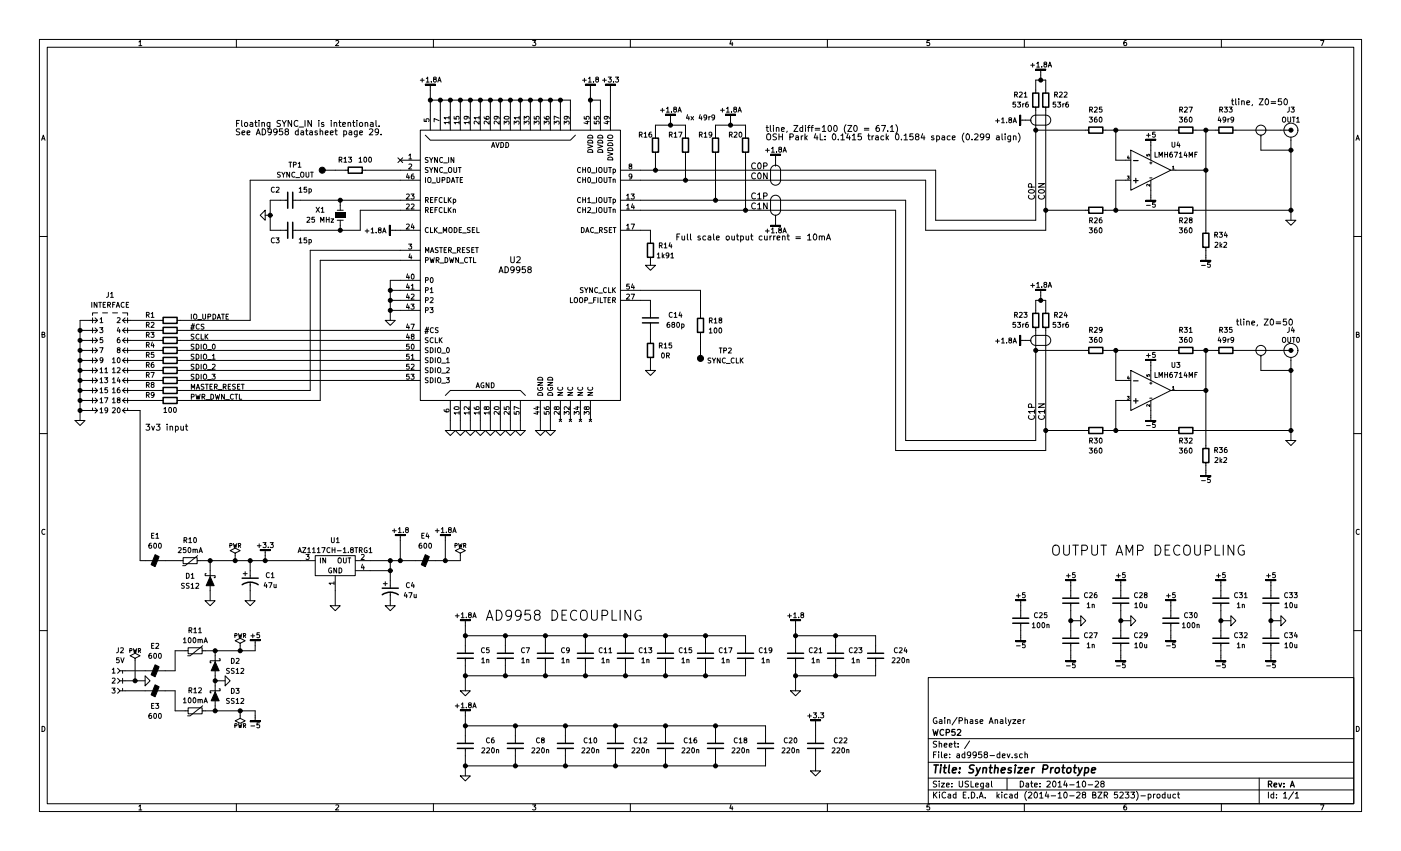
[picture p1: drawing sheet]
<svg xmlns="http://www.w3.org/2000/svg" width="356mm" height="216mm" viewBox="0 0 356 216" stroke-linecap="round" stroke-linejoin="round" font-family="sans-serif">
<g fill="none" stroke="#000" stroke-width=".25">
<path d="M10 10h335.6v195.9h-335.6zM12 12h331.6v191.9h-331.6zM35.3 10.6l.3-.3v1.3M35.3 11.6h.7M60 10v2M85.2 10.4l.5-.1 .3 .3-.8 1h.8M107.2 19.9v.9M108.2 19.9l.4-.3v1.2M110 10v2M135.2 10.3h.8l-.4 .5 .4 .2-.1 .5-.2 .1-.5-.1M148.3 19.9v.9M149.4 19.9l.3-.3v1.2"/>
<path d="M153.4 19.9v.9M154.4 19.6h.8l-.5 .4 .4 .1v.6h-.7M156.2 19.6h.8l-.4 .4 .3 .1v.6h-.7M160 10v2M185.5 10.2l-.3 1h.8M185.9 10.7v.9M210 10v2M235.9 10.3h-.6v.6l.6-.1 .1 .5-.3 .3-.4-.1M260 10v2M261.6 16.5h1M262.1 16.1v.9M262.9 17.5h2.5v.3h-2.5z"/>
<path d="M262.9 17.7h2.5M263.1 16.1l.4-.4v1.3M263.1 17h.8M264.2 17.8v2.5M264.4 16.9v.1M265.2 16.3l-.2-.2 .1-.3h.5v.4l-.6 .3 .2 .5 .5-.2-.2-.5M266.1 17l.4-1.3 .4 1.3M266.2 16.6h.6M285.9 10.3h-.4l-.2 .3-.1 .7 .3 .3 .4-.1v-.7h-.4l-.3 .2M310 10v2M335.2 10.3h.8l-.5 1.3M10.6 35.6l.4-1.3 .4 1.3"/>
<path d="M10.7 35.2h.6M60 31.3h.6M60.8 30.6h-.8v1.5M60.9 32.8l-.6-.1-.3 .1v.5l.7 .3 .2 .3-.3 .3-.6-.1M61.3 30.6v1.3l.3 .2M61.4 33.7l.8-.1-.1-.3-.5-.1-.2 .2 .1 .7h.6M62.1 31.2l.3-.1 .4 .1 .1 .6-.2 .2-.6-.1zM62.7 33.7l.7-.1v-.3l-.5-.1-.2 .2 .1 .7h.6M63.5 31.1h.6l.1 1M64.2 31.4l-.8 .3 .3 .4 .5-.1M64.7 31.1h.6M64.9 30.6v1.3l.4 .2"/>
<path d="M65 34.2l.6-1.5 .5 1.5M65.2 33.8h.7M65.7 30.6v.1M65.7 31.1v1M66.5 31.2l.6-.1v1M66.5 31.1v1M66.5 32.7a.77 .77 0 0 1 .9 .8 .77 .77 0 0 1-.9 .7zM68.5 31.1v1.2l-.3 .3-.4-.1M68.5 31.1h-.4l-.3 .3 .1 .6h.6M68.9 33.4l-.3 .2-.6-.2 .1-.6 .5-.1a.96 .96 0 0 1-.1 1.5h-.4M70.3 33.4l-.3 .2-.6-.2 .1-.6 .5-.1a.96 .96 0 0 1-.1 1.5h-.3M71.2 30.6h-.6l-.3 .3 .2 .3 .6 .3v.4l-.2 .2-.6-.1"/>
<path d="M71.6 30.6l.5 .8 .5-.8M71.7 32.7h-.7l-.1 .7 .2-.1 .5 .1 .2 .5-.3 .3-.6-.1M72.1 31.4v.7M72.6 33.4l-.3-.4 .1-.2h.7l.1 .4-.9 .4v.3l.3 .3 .6-.3v-.3l-.3-.2M74 30.6v1.5l-.9-1.5v1.5M75.6 30.7a.68 .68 0 0 0-1 .6 .68 .68 0 0 0 1 .6M75.7 33.3l-.4-.1-.3 .3 .1 .6h.6M75.7 32.7v1.5M75.9 32.2h1.2M76.4 33.3h.6l.1 .9M77.1 33.6l-.8 .3 .3 .3 .5-.1M77.4 30.6v1.5"/>
<path d="M77.6 33.2h.6M77.8 32.7v1.3l.4 .2M78.6 33.3h.6l.1 .9M79 30.6v1.5l-.8-1.5v1.5M79.3 33.6l-.7 .3 .2 .3 .5-.1M80.5 33.3l-.3-.1-.3 .2 .1 .2 .5 .2v.3h-.6M80.9 30.6v.1M80.9 31.1v1M81.3 33.4l.5-.1 .1 .9M81.3 32.7v1.5M82.2 31.1h-.4l-.2 .2 .1 .2 .5 .1v.4h-.6M82.6 33.7l.7-.1-.1-.3-.4-.1-.2 .2v.7h.6"/>
<path d="M83.8 33.7l.8-.1-.1-.3-.4-.1-.3 .2 .1 .7h.6M84.1 30.6v.1M84.1 31.1v1M84.8 31.2l.6-.1 .1 1M84.8 31.1v1M85 33.2h.6M85.2 32.7v1.3l.4 .2M86 31.1h.6M86.2 30.6v1.3l.4 .2M87 31.6l.7-.2-.1-.3h-.4l-.2 .2v.7h.6M87.2 33.3l.5-.1 .3 .3-.2 .6h-.6M87.2 33.2v1.5"/>
<path d="M88.3 31.2l.6-.1 .1 1M88.3 31.1v1M88.4 39.9h.8l-.4 .5 .4 .1v.5l-.2 .1-.6-.1M88.6 33.3h.6l.1 .9M89.3 33.6l-.8 .3 .3 .3 .5-.1M89.5 31.1h.6M89.7 30.6v1.3l.4 .2M90.6 30.6v.1M90.6 31.1v1M90.7 33.2v1.2l-.3 .3-.4-.1M90.7 33.3l-.5-.1-.3 .3 .2 .6h.6M91.3 33.7l.7-.1-.1-.3-.4-.1-.2 .2 .1 .7h.5"/>
<path d="M91.3 31.2l.2-.1 .5 .1v.6l-.1 .2-.6-.1zM92.5 40l.1-.1a.61 .61 0 0 1 .5 .6 .61 .61 0 0 1-.6 .6l-.1-.4zM92.7 31.2l.6-.1v1M92.7 31.1v1M93.7 40l.2-.1a.61 .61 0 0 1 .4 .6 .61 .61 0 0 1-.5 .6l-.2-.4zM93.8 32.8l.5-.1 .3 .4-.9 1.1h.9M94.1 31.1h.5l.1 1M94.7 31.4l-.7 .3 .2 .4 .5-.1M95.4 30.6v1.3l.3 .2M96.1 33.4l-.3 .2-.6-.2 .1-.6 .5-.1a.96 .96 0 0 1-.1 1.5h-.3M96.2 31.9v.2M96.7 34.1v.1"/>
<path d="M103.8 39.4l.3-.3v1.2M106.7 33h50.8v68.6h-50.8zM106.7 20.3h.9M107.6 30.2v.6h.6v-.6h.6l.1 .2-.1 .4M108 21.3h2.5v.3h-2.5zM108 34.3l1.2 1.3h35.6l1.3-1.3M108 21.5h2.5M108.2 20.8h.7M109 40l.4 .6 .5-.6M109.2 21.6v11.4M109.2 25.4h35.6v7.6M109.5 20.7v.1"/>
<path d="M110.3 20.1l-.3-.2 .1-.3 .6 .1v.3l-.7 .3 .3 .5 .4-.2-.2-.5M111 40v1.2l-.7-1.2v1.2M111.1 20.8l.4-1.2 .5 1.2M111.3 20.4h.5M111.5 30.6l-1.3-.5v.8M111.8 25.4v7.6M113.9 40v1.2M114 31.1h-1.3l.4 .3M114 29.9h-1.3l.4 .3M114 29.5v.7M114 30.7v.7M114.3 25.4v7.6"/>
<path d="M115.2 40v1.2l-.7-1.2v1.2M115.3 29.6v.6h.5v-.6h.6l.1 .1-.1 .5M116.5 31.1h-1.2l.3 .3M116.5 30.7v.7M116.8 25.4v7.6M118.3 29.5l.3 .2-.1 .4-.6 .1-.1-.5 .2-.2 .8 .1 .3 .5M119.1 31.1h-1.3l.4 .3M119.1 30.7v.7M119.4 25.4v7.6M121.6 30.7v.8l-.9-.8-.4 .3 .1 .4M121.6 29.9h-1.3l.4 .3M121.6 29.5v.7"/>
<path d="M121.9 25.4v7.6M122.9 29.6v.4l.3 .2h.7l.3-.2-.2-.4h-.6v.4l.2 .2M124.2 30.7v.8l-1-.8-.3 .3 .1 .4M124.5 25.4v7.6M124.8 37.4l.4-1.3 .4 1.3M124.9 37h.6M125.9 36.1l.4 1.3 .4-1.3M126 29.5l.2 .2-.1 .4-.6 .1-.1-.5 .3-.2 .7 .1 .3 .5M126.7 30.7v.8l-.9-.8-.4 .3 .1 .4M127 25.4v7.6M127.1 36.1a.64 .64 0 0 1 .7 .7 .64 .64 0 0 1-.7 .6zM128 31.5v-.8l.4 .5 .1-.4h.6l.1 .2-.1 .5"/>
<path d="M128.1 29.6a.69 .69 0 0 1 1.1 .3 .74 .74 0 0 1-1.2-.1zM128.4 36.1a.64 .64 0 0 1 .7 .7 .64 .64 0 0 1-.7 .6zM129.5 25.4v7.6M130.5 31.5v-.8l.5 .5 .1-.4h.5l.2 .2-.2 .5M131.8 29.9h-1.3l.4 .3M131.8 29.5v.7M132.1 25.4v7.6M133 31.5v-.8l.5 .5 .1-.4h.6l.1 .2-.1 .5M133 30.3v-.8l.5 .4 .1-.3h.6l.1 .1-.1 .6M134.6 25.4v7.6M135.6 31.5v-.8l.5 .5 .1-.4h.5l.2 .2-.2 .5M135.6 29.6v.6h.6v-.6h.5l.2 .1-.2 .5"/>
<path d="M137.2 25.4v7.6M138.1 31.5v-.8l.5 .5 .1-.4h.6l.1 .2-.1 .5M138.1 29.6l.1 .4 .2 .2h.7l.3-.2-.1-.4h-.6l-.1 .4 .2 .2M139.7 25.4v7.6M140.7 31.5v-.8l.4 .5 .1-.4h.6l.1 .2-.1 .5M141.9 30l-1.2-.5v.8M142.2 25.4v7.6M143.2 31.5v-.8l.5 .5 .1-.4h.5l.2 .2-.2 .5M143.7 29.5l.3 .2-.1 .4-.6 .1-.1-.5 .2-.2 .8 .1 .3 .5M147.9 20.3h.9M148.3 29.6v.6h.6v-.6h.5l.2 .1-.2 .5M148.6 21.3h2.5v.3h-2.5z"/>
<path d="M148.6 21.5h2.5M148.7 30.9h.9M149.1 30.7v.7l-.9-.2M149.2 36.7l1.2 .4-1.2 .4M149.2 38.2a.69 .69 0 0 1 .8-.2 .69 .69 0 0 1 .4 .6h-1.2zM149.2 35.8a.69 .69 0 0 1 .8-.2 .69 .69 0 0 1 .4 .7h-1.2zM149.4 34.4a.67 .67 0 0 1 .7-.1 .67 .67 0 0 1 .3 .7h-1.2zM149.4 20.8h.7M149.9 21.6v11.4M149.9 25.4h2.5v7.6M150.6 20.7v.1M150.8 30.8v.6h.6v-.6h.6l.1 .2-.1 .4"/>
<path d="M150.8 29.6v.6h.6v-.6h.6l.1 .1-.1 .5M151.4 20.1l-.2-.2 .1-.3 .6 .1v.3l-.7 .3 .2 .5 .5-.2-.2-.5M151.7 36.7l1.3 .4-1.3 .4M151.8 38.2a.69 .69 0 0 1 .7-.2 .69 .69 0 0 1 .5 .6h-1.3zM151.8 35.8a.69 .69 0 0 1 .7-.2 .69 .69 0 0 1 .5 .7h-1.3zM151.9 34.4a.67 .67 0 0 1 .7-.1 .67 .67 0 0 1 .4 .7h-1.3zM152.9 20.3h1M153.7 21.3h2.5v.3h-2.5zM153.7 21.5h2.5M153.8 30.9h.8M153.9 29.5l.3 .2-.1 .4-.6 .1-.1-.5 .2-.2 .7 .1 .3 .5M154.2 30.7v.7l-.9-.2"/>
<path d="M154.3 38.6l1.2 .5-1.2 .4M154.3 35.7h1.2M154.3 37.7a.69 .69 0 0 1 .8-.2 .69 .69 0 0 1 .4 .7h-1.2zM154.3 36.4a.69 .69 0 0 1 .8-.1 .69 .69 0 0 1 .4 .6h-1.2zM154.3 34.4l.8-.1 .3 .1 .1 .4-.4 .3h-.7l-.1-.3zM154.9 21.6v11.4M155.7 20.7v.1M162.3 34.2l.6-.1v-.5l-.6-.1v1.3M162.6 34.2l.4 .6M163.5 33.9l.4-.4v1.3M163.5 34.8h.7M165.3 33.5l-.4 .1-.1 .2-.1 .7 .2 .3 .5-.1-.1-.6-.4-.1-.2 .2"/>
<path d="M166.4 35.1v-3.3h7.6v3.3M166.4 38.6v4.6M167.6 28h1M168.1 27.5v.9M168.9 29h2.6v.2h-2.6zM168.9 29.1h2.6M169.2 27.5l.3-.3v1.2M169.2 28.4h.7M169.9 34.2l.6-.1 .1-.5-.7-.1v1.3M170.2 29.2v2.6M170.2 34.2l.4 .6M170.4 28.3v.1"/>
<path d="M171.1 33.9l.4-.4v1.3M171.1 34.8h.7M171.2 27.7l-.2-.2 .1-.3 .6 .1v.3l-.7 .4 .2 .4 .5-.2-.2-.5M172.1 28.4l.4-1.2 .4 1.2M172.2 28.1h.6M172.3 33.5h.8l-.5 1.3M174 38.6v7.1M174.5 29.1l-.3 .9h.8M174.8 29.6v.8M175.4 29.6l.6 .8M176 29.6l-.6 .8M177.5 34.2l.6-.1 .1-.5-.7-.1v1.3"/>
<path d="M177.7 29.1l-.3 .9h.8M177.8 34.2l.4 .6M178 29.6v.8M178.7 33.9l.4-.4v1.3M178.7 34.8h.8M179.4 29.7l-.3 .2h-.3l-.1-.6 .4-.1 .3 .2-.1 .7-.5 .3M179.9 29.6v.8M180.3 29.6l-.4 .2M180.7 34.1l-.3 .2-.3-.1-.1-.6 .4-.1 .3 .3-.1 .7-.5 .3M181.4 29.7l-.2 .2h-.4l-.1-.6 .5-.1 .2 .2-.1 .7-.5 .3M181.6 35.1v-3.3h7.6v3.3M181.6 38.6v12.2"/>
<path d="M182.9 28h.9M183.4 27.5v.9M184.2 29h2.5v.2h-2.5zM184.2 29.1h2.5M184.4 27.5l.4-.3v1.2M184.4 28.4h.7M185.1 34.2l.7-.1v-.5l-.7-.1v1.3M185.4 29.2v2.6M185.4 34.2l.5 .6M185.7 28.3v.1M186.4 33.6l.4-.1 .3 .4-.8 .9h.8M186.5 27.7l-.3-.2 .1-.3 .6 .1v.3l-.7 .4 .3 .4 .4-.2-.2-.5"/>
<path d="M187.3 28.4l.4-1.2 .5 1.2M187.5 28.1h.5M187.7 33.6l.2-.1a.61 .61 0 0 1 .4 .7 .61 .61 0 0 1-.5 .5l-.2-.4zM189.2 38.6v14.7M194.3 38.1h1M194.5 32.3h.5M194.7 31.8v1.3l.3 .3M194.8 37.6v1M194.8 34h.2a.5 .5 0 0 1 .6 .5v.8l-.4 .2a.53 .53 0 0 1-.6-.5zM195.5 31.8v1.3l.3 .3M195.6 39.1h2.5v.3h-2.5zM195.6 39.2h2.5"/>
<path d="M195.8 37.7l.4-.4v1.3M195.8 38.6h.7M196.3 31.8v.2M196.3 32.3v1.1M196.9 39.4v2.5M197.1 32.5l.5-.1 .1 1M197.1 32.3v1.1M197.1 34h-.6l-.2 .1v.4l.6 .3 .2 .4-.3 .3-.6-.1M197.1 38.5v.1M197.7 34v1.5M197.7 34.7h.9M197.9 37.9l-.2-.3 .1-.2h.5v.3l-.6 .4 .2 .5 .5-.2-.3-.5"/>
<path d="M198.3 32.8l.8-.1-.1-.3-.4-.1-.3 .3 .1 .7h.6M198.6 34v1.5M198.8 38.6l.4-1.3 .4 1.3M198.9 38.2h.6M199.8 33.3l-.2 .3M200.5 34.8l.7-.1 .1-.6-.8-.1v1.5M201.5 31.8h1l-1 1.6h1M202 34.5h.6l.1 1M202.7 34.8l-.8 .3 .3 .4 .5-.1M203.4 34.5v1M203.7 32.4l-.4-.1-.3 .3 .1 .7h.6M203.7 31.8v1.6"/>
<path d="M203.8 34.5l-.4 .3M204.3 34v1.5M204.4 31.8v.2M204.4 32.3v1.1M204.5 34.9l.4 .6M204.9 34.5l-.6 .6M205 32.3h.6M205.6 31.8l-.4 .3v1.3M205.8 32.3h.6M206.4 31.8l-.4 .3v1.3M206.9 33h1.2M206.9 32.6h1.2"/>
<path d="M207 33.9l-.3 1.1h.9M207.4 34.5v1M208.2 34v1.5h.7M208.7 32.3l.5-.5v1.6M208.7 33.4h.9M209.4 35.3v.2M209.4 34.5v.2M210.4 31.9l.1-.1a.81 .81 0 0 1 .6 .8 .81 .81 0 0 1-.6 .8 .98 .98 0 0 1-.1-1.5zM211.4 34.1l.2-.1a.81 .81 0 0 1 .6 .7 .81 .81 0 0 1-.6 .8l-.3-.6zM211.8 31.9l.2-.1a.81 .81 0 0 1 .5 .8 .81 .81 0 0 1-.5 .8 .98 .98 0 0 1-.2-1.5zM212.8 35.3v.2M213.4 34.4l.5-.4v1.5"/>
<path d="M213.4 35.5h.9M214.7 31.6a1.75 1.75 0 0 0 0 2.3M215.2 31.8h1l-1 1.6h1M215.3 33.9l-.4 1.1h.9M215.6 34.5v1M216.3 34.4l.5-.4v1.5M216.3 35.5h.9M216.9 31.9l.2-.1a.81 .81 0 0 1 .5 .8 .81 .81 0 0 1-.5 .8 .98 .98 0 0 1-.2-1.5zM218.6 34h-.7l-.1 .7 .2-.2 .5 .1 .2 .6-.3 .3-.6-.2M219.4 33h1.1M219.4 32.6h1.1M220.3 34.5h.6"/>
<path d="M220.5 34v1.3l.4 .2M221.3 34.5v1M221.8 34.5l-.5 .3M222.3 34.5h.6v1M222.9 34.8l-.7 .3 .2 .4 .5-.1M223.1 31.8l-.4 .1-.3 .3v.9l.3 .3 .5-.2v-.5l-.1-.2-.4-.1-.3 .3M223.7 31.8h1.1l-.7 1.6M224.3 34.5h-.4l-.3 .3 .1 .6h.6M224.9 34v1.5M225.1 34.9l.4 .6M225.3 33.2v.2M225.5 34.5l-.6 .6"/>
<path d="M226 32.3l.4-.5v1.6M226 33.4h.9M227.4 31.6a1.75 1.75 0 0 1 0 2.3M227.4 34.1l.3-.1a.81 .81 0 0 1 .5 .7 .81 .81 0 0 1-.5 .8l-.4-.6zM228.8 35.3v.2M229.5 34.4l.4-.4v1.5M229.5 35.5h.9M231.7 34h-.7l-.1 .7 .2-.2 .5 .1 .2 .6-.3 .3-.6-.2M232.7 34.6l-.3-.3v-.2l.7-.1 .1 .5-.8 .4v.3l.3 .3 .5-.3v-.3l-.3-.3M234.2 33.9l-.4 1.1h1M234.5 34.5v1M237 34.5h-.3l-.3 .2 .1 .2 .5 .2v.3h-.6"/>
<path d="M237.7 34.5h.5l.3 .3-.2 .6h-.6M237.7 34.5v1.5M239.1 34.5h.6l.1 1M239.8 34.8l-.8 .3 .3 .4 .5-.1M241.1 34.5h-.4l-.3 .3 .2 .6h.5M241.7 35l.7-.2v-.3h-.5l-.2 .2 .1 .7h.6M244.7 33.8a1.75 1.75 0 0 0 0 2.3M245.3 34.1l.3-.1a.81 .81 0 0 1 .5 .7 .81 .81 0 0 1-.5 .8l-.4-.6zM246.7 35.3v.2M247.4 34.1l.6-.1 .3 .4-1 1.1h1M249.7 34.6l-.3 .3-.6-.3 .1-.5 .5-.1a.96 .96 0 0 1-.1 1.5h-.3M251.2 34.6l-.3 .3-.6-.3v-.5l.6-.1a.96 .96 0 0 1-.2 1.5h-.3"/>
<path d="M252.7 30.7h1M253 34.5h.5l.1 1M253.2 30.2v.9M253.6 34.8l-.7 .3 .2 .4 .5-.1M254.2 30.2l.4-.3v1.2M254.2 31.1h.7M254.3 34v1.3l.3 .2M255.1 34v.1M255.1 34.5v1M255.5 31v.1M256.3 30.4l-.2-.2 .1-.3 .5 .1v.3l-.6 .4 .2 .4 .5-.2-.3-.5M256.5 34.5v1.2l-.3 .3-.3-.1"/>
<path d="M256.5 34.5h-.4l-.3 .3 .1 .6h.6M257.1 31.1l.5-1.2 .4 1.2M257.2 34.6l.6-.1 .1 1M257.2 34.5v1M257.3 30.8h.6M257.5 24h.6l.1-.5-.7-.1v1.2M257.8 25.9h-.7v.6h.7v.6h-.7M257.8 24l.4 .6M258.2 25.9h.8l-.4 .5 .4 .1v.6h-.8M258.5 33.8a1.75 1.75 0 0 1 0 2.3M258.7 23.5l.5-.1 .3 .3-.8 .9h.8M258.8 29.2h.3v2.6h-.3z"/>
<path d="M259 29.2v2.6M259.1 30.5h2.5M259.6 26.3v.9M259.9 26.3l-.3 .3M260 23.7l.3-.3v1.2M260 24.6h.7M260.9 25.9l-.3 .1-.2 .2-.1 .7 .3 .3 .4-.1-.1-.7h-.3l-.3 .2M261.6 30.5h.1M262.1 29.5l.8-.3h2.5a1.27 1.27 0 0 1 1.3 1.3 1.27 1.27 0 0 1-1.3 1.3h-2.5a1.27 1.27 0 0 1-1.2-.9 1.27 1.27 0 0 1 .4-1.4zM262.9 27.2v28.7h-25.4v-12.7h-80M262.9 23.6v-3.3h2.5v3.3M262.9 33h13.5"/>
<path d="M265.4 27.2v31.2h-30.4v-12.7h-77.5M267.7 24h.6l.1-.5-.7-.1v1.2M267.9 25.9h-.6v.6h.6v.6h-.6M268 24l.4 .6M268.4 25.9h.8l-.4 .5 .4 .1v.6h-.8M268.9 23.5l.5-.1 .2 .3-.8 .9h.8M269.8 26.3v.9M270.1 23.5l.5-.1 .2 .3-.7 .9h.7M270.1 26.3l-.3 .3M271.1 25.9l-.4 .1-.1 .2-.1 .7 .2 .3 .5-.1-.1-.7h-.4l-.2 .2M276.5 29.7h.8l-.5 .5 .4 .1v.6h-.7M276.6 27.8h.6v-.5l-.6-.1v1.2"/>
<path d="M276.9 27.8l.4 .6M277.8 27.3l.5-.1 .2 .3-.8 .9h.8M278.4 29.7l-.4 .1-.2 .2v.7l.2 .3 .4-.1v-.6l-.4-.1-.2 .2M279.1 29.8l.2-.1a.61 .61 0 0 1 .4 .7 .61 .61 0 0 1-.5 .5l-.2-.4zM279.7 27.2h-.6l-.1 .6h.7v.5h-.7M279.9 33h19.3M283.2 33v7.6h3.8M286.4 39.5l-.2 .6h.4M286.5 39.9v.5M287 38.1l10.2 5.1-10.2 5.1zM290.8 35.3h2.6v.3h-2.6zM290.8 35.4h2.6"/>
<path d="M291 34.3h1M291.1 39.2v.3l.3 .1v-.4l.3-.1v.5M291.5 33.8v1M292.1 35.6v5M293.2 38.6v1.3h.6M293.2 33.5h-.6l-.1 .6h.7v.6h-.7M294.2 39.9v-1.3l.4 .9 .4-.9v1.3M295.6 38.6v1.3M295.6 39.2h.7M296.3 38.6v1.3M297.5 36.1v1l.2 .2 .5-.2v-1M297.5 38.6l-.4 .1-.1 .2-.1 .7 .2 .3 .5-.1-.1-.7h-.4l-.2 .2"/>
<path d="M298 38.6h.9l-.6 1.3M299 36l-.2 .9h.7M299.3 29.7h.8l-.4 .5 .4 .1v.6h-.8M299.3 39l.4-.4v1.3M299.3 36.5v.8M299.3 39.9h.8M299.4 27.8h.7v-.5l-.7-.1v1.2M299.7 27.8l.5 .6M300.7 27.3l.4-.1 .3 .3-.8 .9h.8M300.8 38.5l-.2 .9h.7M301.1 39v.9M301.2 29.7l-.3 .1-.2 .2-.1 .7 .3 .3 .4-.1-.1-.6-.3-.1-.3 .2"/>
<path d="M301.8 27.2h.8l-.5 1.2M301.8 39.9v-1.3l.5 .9 .4-.9v1.3M302 29.8l.1-.1a.61 .61 0 0 1 .5 .7 .61 .61 0 0 1-.6 .5l-.1-.4zM302.8 33h6.6M303.3 39.2h.4M303.9 38.6h-.6v1.3M306.1 33v26.2M309.5 29.6l-.3 1h.8M309.6 27.8h.6l.1-.5-.7-.1v1.2M309.8 30.1v.9M309.9 27.8l.4 .6M310.7 27.2h.8l-.4 .5 .4 .1v.5h-.8"/>
<path d="M311.1 30.3l-.2 .2-.4-.1v-.6l.4-.1 .2 .2v.8l-.6 .3M311.7 30.1v.9M312 27.2h.8l-.5 .5 .4 .1v.5h-.7M312 30.1l-.3 .3M312.6 25.6h.6M312.8 25.1v1.3l.4 .2M312.9 33h14.8M313.1 30.3l-.2 .2-.4-.1v-.6l.4-.1 .2 .2v.8l-.6 .3M313.6 25.1v1.3l.3 .2M314.4 25.1v.1M314.4 25.6v1M315.2 25.7h.5l.1 .9"/>
<path d="M315.2 25.6v1M316.5 26.1l.7-.2-.1-.2-.4-.1-.2 .2v.7h.6M317.9 26.5l-.1 .3M319.6 25.1h1l-1 1.5h1M320 34.3h.1M320 34.3v3.8h7.7M321.3 25.2l.2-.1a.81 .81 0 0 1 .5 .7 .81 .81 0 0 1-.5 .8l-.4-.6zM322.6 25.8h1.2M322.6 26.2h1.2M325.2 25.1h-.7l-.1 .7 .3-.1h.5l.1 .6-.3 .3-.6-.2M325.7 29.8h.5l.1 .3v.7l-.3 .2-.4-.2-.1-.7zM326 25.2l.3-.1a.81 .81 0 0 1 .5 .7 .81 .81 0 0 1-.5 .8l-.4-.6z"/>
<path d="M326.9 29.7v1l.2 .3 .5-.3v-1M327.2 27.2v1l-.5 .2M327.7 34.8v21.1M327.7 27.2h.8l-.4 .5 .3 .1v.5h-.7M328 29.7h.7M328.4 29.7v1.3M329.1 30.1l.4-.4v1.3M329.1 31h.7M344.2 35.6l.4-1.3 .4 1.3M344.3 35.2h.6M10 60h2M66 54.6l1.3-1.3v2.6z"/>
<path d="M67.3 54.6h1.3M69.6 47.6a.56 .56 0 0 0-.7 .5 .56 .56 0 0 0 .7 .5M70.1 47.6l.5-.1 .2 .4-.7 .9h.7M71.1 43.7h-.6v.5a.54 .54 0 0 1 .6 .6l-.7 .1M71.5 43.7l.4 .6 .5-.6M71.9 44.3v.7M73 50.8h-4.4v7.6h4.4M73.3 41.1h.7M73.5 43.7v1.3l-.7-1.3v1.3M73.7 41.1v1.3M74.3 50.8h32.4M74.5 41.8l.6-.1v-.5l-.6-.1v1.3"/>
<path d="M74.8 43.8a.56 .56 0 0 0-.7 .5 .56 .56 0 0 0 .7 .5M75.1 45.1h.9M75.7 41.5l.3-.4v1.3M75.7 42.4h.7M75.9 47.9l.4-.4v1.3M75.9 48.8h.8M76.5 43.7h.5l.1 .4v.7l-.3 .2-.4-.2-.1-.7zM77.7 43.7v1l.2 .3 .5-.3v-1M77.8 47.5h-.6v.6h.6v.5l-.2 .2-.4-.2M77.9 55.2l.5-.1 .2 .4-.7 .9h.7M78.4 48l.4-.1 .2 .3-.1 .5h-.5M78.4 47.9v1.3"/>
<path d="M78.8 43.7h.7M79.2 43.7v1.3M79.8 55.1h-.6l-.1 .6h.7v.6l-.2 .1-.5-.1M80.2 52.6l.9 1.2M81.1 52.6l-.9 1.2M81.4 56.4v-1.3l.4 .9 .4-.9v1.3M81.5 52.9l.4-.3v1.2M81.5 53.8h.7M82.6 43.2h5.8M82.8 55.1v1.3M82.8 55.7h.7M83.5 55.1v1.3"/>
<path d="M84 55.5h.7l-.7 .9h.7M85.6 53.3h1.5M85.6 55.9h1.5M86.1 40.5h.6v-.5l-.6-.1v1.2M86.4 50.8v2.5M86.4 55.9v2.5M86.4 40.5l.4 .6M87.3 40.2l.4-.3v1.2M87.3 41.1h.7M91.1 40.2l.4-.3v1.2M91.1 41.1h.7M91.9 43.2h14.8"/>
<path d="M92.7 58.6h.9M93.2 58.1v1M94.2 58.2l.4-.4v1.3M94.2 59.1h.7M95.5 59v.1M96.3 58.3l-.2-.4h.6v.3l-.7 .4 .3 .5 .4-.3-.2-.5M97.1 59.1l.4-1.3 .5 1.3M97.3 58.7h.5M98.8 57.2h.3v2.5h-.3zM98.9 57.2v2.5M99.1 58.4h7.6M101 40l1.2 1.2"/>
<path d="M101.6 40.6h5.1M102.2 40l-1.2 1.2M103.2 51.9l.5-.1 .2 .3-.8 .9h.8M103.2 49.3l.5-.1 .2 .4-.8 .9h.8M103.2 56.9l.5-.1 .2 .4-.8 .9h.8M103.5 44.1l-.3 .9h.7M103.8 44.6v.8M103.8 41.7l.5-.1 .2 .4-.8 .9h.8M103.8 40.3h.7M104.3 49.2h.8l-.4 .5 .4 .1v.6l-.2 .1-.6-.1M104.4 51.9l.5-.1 .2 .3-.8 .9h.8M104.7 56.8l-.3 .9h.8"/>
<path d="M105 44.1l-.4 .1-.2 .3v.7l.2 .2 .5-.1-.1-.6-.4-.1-.2 .3M105 57.3v.8M106.7 45.7h-43.2v35.6h-18.5M106.7 53.3h-15.3v5.1h-17.1M108 53.3l.6-.1 .1-.4-.7-.1v1.2M108 50.8l.6-.1 .1-.5-.7-.1v1.3M108 45v1.3M108.3 53.3l.4 .6M108.3 50.8l.4 .6M108.6 45.2l.2-.2 .5 .2 .1 .7-.3 .4-.5-.2zM108.7 40h-.6l-.1 .4a.54 .54 0 0 1 .6 .7h-.6M108.7 42.5h-.6l-.1 .5a.54 .54 0 0 1 .6 .6l-.6 .1"/>
<path d="M108.7 57.8a.56 .56 0 0 0-.8 .6 .56 .56 0 0 0 .8 .5M109 42.5l.4 .7 .5-.7M109.3 57.7v1.3h.6M109.3 53.2h.4M109.3 50.7h.4M109.4 40.6v.6M109.4 43.2v.6M109.6 46.4h1M109.9 52.7h-.6v1.2h.6M109.9 50.1h-.6v1.3h.6M110.3 57.7v1.3M110.4 53.2h.4"/>
<path d="M110.4 50.7h.4M110.5 58.3l.5 .7M110.9 45v1.1l.2 .2 .5-.2v-1.1M111 57.7l-.7 .7M111 42.5v1.3l-.7-1.3v1.3M111 52.7h-.6v1.2M111 50.1h-.6v1.3M111.3 59.1h.9M112.2 52.8a.56 .56 0 0 0-.8 .5 .56 .56 0 0 0 .8 .5M112.2 50.2a.56 .56 0 0 0-.8 .5 .56 .56 0 0 0 .8 .6M112.2 45.7l.6-.1 .1-.5-.7-.1v1.3M112.3 40.1a.56 .56 0 0 0-.7 .5 .56 .56 0 0 0 .7 .5"/>
<path d="M112.3 42.6a.56 .56 0 0 0-.7 .5 .56 .56 0 0 0 .7 .5M112.5 59v-1.3l.5 .9 .4-.9v1.3M112.6 41.3h1M112.6 43.9h1M112.8 52.7v1.2h.6M112.8 50.1v1.3h.6M113.5 45a.64 .64 0 0 1 .7 .7 .64 .64 0 0 1-.7 .6zM113.8 50.1v1.3M113.8 52.7v1.2M113.9 42.7l.2-.2 .5 .2 .1 .6-.3 .5-.5-.2zM114 57.9l.2-.2 .5 .2 .1 .7-.3 .4-.5-.2zM114 53.2l.5 .7"/>
<path d="M114 50.6l.5 .8M114.5 52.7l-.7 .7M114.5 50.1l-.7 .7M114.6 46.3l.4-1.3 .4 1.3M114.7 45.9h.6M115.1 53.2l.4-.1 .1 .8M115.1 50.6l.3-.1 .3 .3-.2 .5h-.4M115.1 50.5v1.3M115.1 53.1v.8M115.2 42.5v1l.2 .3 .5-.3v-1M115.3 57.7a.64 .64 0 0 1 .7 .7 .64 .64 0 0 1-.7 .6zM115.7 45h.7"/>
<path d="M116 45v1.3M116.3 42.5h.7M116.6 58.3h.4M116.7 42.5v1.3M116.8 45.6h.4M117.2 57.7h-.6v1.3h.6M117.4 59.1h1M117.4 45h-.6v1.3h.6M119.3 57.8h-.6v.4a.54 .54 0 0 1 .6 .7h-.7M119.9 58.3h.4M120.5 57.7h-.6v1.3h.6M121 57.7v1.3h.6"/>
<path d="M147.3 42.6a.56 .56 0 0 0-.7 .5 .56 .56 0 0 0 .7 .5M147.3 45.1a.56 .56 0 0 0-.7 .6 .56 .56 0 0 0 .7 .5M147.3 50.2a.56 .56 0 0 0-.7 .5 .56 .56 0 0 0 .7 .6M147.3 52.8a.56 .56 0 0 0-.7 .5 .56 .56 0 0 0 .7 .5M147.6 57.7a.64 .64 0 0 1 .7 .7 .64 .64 0 0 1-.7 .6zM147.9 42.5v1.3M147.9 45v1.3M147.9 50.1v1.3M147.9 52.7v1.2M147.9 43.1h.7M147.9 45.6h.7M147.9 53.2h.7"/>
<path d="M147.9 50.7h.7M148.6 42.5v1.3M148.6 45v1.3M148.6 50.1v1.3M148.6 52.7v1.2M148.7 59l.4-1.3 .4 1.3M148.8 58.6h.6M149.2 50.5l.3-.4v1.3M149.2 52.8l.5-.1 .2 .3-.8 .9h.8M149.2 51.4h.7M149.3 42.6l.2-.1a.61 .61 0 0 1 .4 .6 .61 .61 0 0 1-.5 .6l-.2-.4zM149.3 45.1l.2-.1a.61 .61 0 0 1 .4 .7 .61 .61 0 0 1-.5 .5l-.2-.4z"/>
<path d="M150.1 43.9h1M150.1 46.4h1M150.1 51.5h1M150.1 54h1M150.6 57.8a.56 .56 0 0 0-.7 .6 .56 .56 0 0 0 .7 .5M150.9 59.1h1M151.4 42.5v1.3M151.4 45v1.3M151.4 50.1v1.3M151.4 52.7v1.2M152.1 42.5h.5l.2 .4-.1 .7-.2 .2-.5-.2v-.7zM152.1 45.1h.5l.2 .3-.1 .7-.2 .2-.5-.2v-.7z"/>
<path d="M152.1 50.2h.5l.2 .3-.1 .7-.2 .2-.5-.2v-.7zM152.1 52.7h.5l.2 .4-.1 .6-.2 .2-.5-.2v-.6zM152.2 58.4l.6-.1v-.5l-.6-.1v1.3M152.5 58.4l.4 .6M153.3 42.5v1l.3 .3 .5-.3v-1M153.3 45v1.1l.3 .2 .5-.2v-1.1M153.3 50.1v1l.3 .3 .5-.3v-1M153.3 52.7v1l.3 .2 .5-.2v-1M154.1 57.8h-.6l-.1 .4a.54 .54 0 0 1 .7 .7h-.7M154.3 40.1a.69 .69 0 0 1 .8-.2 .69 .69 0 0 1 .4 .7h-1.2zM154.5 42.5h.7M154.5 45h.7"/>
<path d="M154.5 50.1h.7M154.5 52.7h.7M154.7 58.3h.4M154.8 42.5v1.3M154.8 45v1.3M154.8 50.1v1.3M154.8 52.7v1.2M155.3 57.7h-.6v1.3h.6M155.6 43l.4-.1 .2 .3-.1 .5h-.5M155.6 45.6l.5-.1 .1 .8M155.6 50.6l.4-.1 .2 .3-.1 .5h-.5M155.6 53.2l.5-.1 .1 .8"/>
<path d="M155.6 42.9v1.3M155.6 45.4v.9M155.6 50.5v1.3M155.6 53.1v.8M155.6 57.7h.7M156 57.7v1.3M157.5 53.3h69.8v61h38.1v-31.2M157.5 50.8h72.4v61h33v-28.7M157.5 58.4h7.6v3.3M159.1 49.6l.3-.4v1.3M159.1 52.1l.3-.3v1.2M159.1 57.2l.3-.4v1.3"/>
<path d="M159.1 50.5h.7M159.1 53h.7M159.1 58.1h.7M159.9 42.1l-.2-.2 .1-.2h.5v.3l-.6 .4 .2 .5 .5-.3-.3-.5M160.2 49.2h.8l-.4 .5 .3 .1v.6l-.1 .1-.6-.1M160.2 56.8h.8l-.5 1.3M160.4 44.7l-.3 .2h-.3l-.1-.7 .4-.1 .3 .3-.1 .7-.5 .3M160.6 51.7l-.3 .9h.7M160.9 52.2v.8M172.5 59.4h-.7v1.5M173.1 59.9l.1 .9 .6-.1M173.8 59.9v1"/>
<path d="M174.5 59.4v1.3l.2 .2M175.3 59.4v1.3l.2 .2M177.7 59.9h-.3l-.3 .2 .1 .2 .5 .2v.3h-.6M179.1 59.9h-.4l-.3 .3 .1 .6h.6M179.8 59.9h.5l.1 1M181.1 59.4v1.3l.3 .2M185.8 59.9v.9l.6-.1M186.4 59.9v1M186.9 59.9h.6M187.1 59.4v1.3l.4 .2M188 59.9h.4l.3 .3-.1 .6h-.6M188 59.9v1.5"/>
<path d="M189.4 59.9v.9l.6-.1M190 59.9v1M190.5 59.9h.6M190.7 59.4v1.3l.4 .2M191.7 41.5a.68 .68 0 0 0-.9 .6 .68 .68 0 0 0 .9 .6M191.7 44a.68 .68 0 0 0-.9 .6 .68 .68 0 0 0 .9 .6M191.7 49.1a.68 .68 0 0 0-.9 .6 .68 .68 0 0 0 .9 .6M191.7 51.6a.68 .68 0 0 0-.9 .6 .68 .68 0 0 0 .9 .7M192.3 49.4l.5-.5v1.6M192.3 51.9l.5-.4v1.5M192.3 50.5h.9M192.3 53h.9"/>
<path d="M192.5 41.5l.2-.2a.81 .81 0 0 1 .5 .8 .81 .81 0 0 1-.5 .7l-.4-.5zM192.5 44l.2-.1a.81 .81 0 0 1 .5 .7 .81 .81 0 0 1-.5 .8l-.4-.6zM193.4 59.9h-.4l-.3 .3 .1 .6h.6M193.8 42.1h.8v-.6l-.8-.2v1.5M193.8 49.8l.8-.1v-.6l-.8-.2v1.6M194.1 59.9v.9l.6-.1M194.3 58.6h.9M194.7 43.9v1.5l-.9-1.5v1.5M194.7 51.5v1.5l-.9-1.5v1.5M194.7 59.9v1M194.8 58.1v1M195.4 59.9v1"/>
<path d="M195.6 57.2h2.5v.2h-2.5zM195.6 57.3h2.5M195.8 58.2l.4-.4v1.3M195.8 59.1h.7M195.8 42.4a1.27 1.27 0 0 1 1.4-.4 1.27 1.27 0 0 1 .9 1.2v2.5a1.27 1.27 0 0 1-1.3 1.3 1.27 1.27 0 0 1-1.2-1.3v-2.5zM195.8 50a1.27 1.27 0 0 1 1.4-.4 1.27 1.27 0 0 1 .9 1.2v2.5a1.27 1.27 0 0 1-1.2 1.3 1.27 1.27 0 0 1-1.3-1.3v-2.5zM195.9 59.9l-.5 .3M196.4 59.9v1M196.8 59.9l-.4 .3M196.9 41.9h.1M196.9 54.6h.1M196.9 54.6v2.6"/>
<path d="M197.1 59v.1M197.9 58.3l-.2-.4h.6v.3l-.7 .4 .3 .5 .4-.3-.2-.5M198.6 59.9v1M198.7 59.1l.4-1.3 .5 1.3M198.9 58.7h.5M199.8 59.9h.6M200 59.4v1.3l.4 .2M205 59.8l.4-.4v1.5M206.6 59.5l.2-.1a.81 .81 0 0 1 .5 .7 .81 .81 0 0 1-.5 .8l-.4-.6zM207.9 59.9v1M261.2 49.6a.68 .68 0 0 0 .6 .9 .68 .68 0 0 0 .6-.9M261.2 48.3a.72 .72 0 0 1 .8-.3 .72 .72 0 0 1 .5 .8 .74 .74 0 0 1-.9 .3 .74 .74 0 0 1-.5-.8z"/>
<path d="M261.8 47.5v-.8h-.6l-.2 .8h1.6M263.6 46.6h1.5l-1.5 .9h1.5M263.7 49.6a.68 .68 0 0 0 .6 .9 .68 .68 0 0 0 .6-.9M263.7 48.3a.72 .72 0 0 1 .9-.3 .72 .72 0 0 1 .4 .8 .74 .74 0 0 1-.8 .3 .74 .74 0 0 1-.5-.8zM265.4 53.3h11M276.5 57.8h.8l-.5 .5 .4 .1v.6l-.2 .1-.5-.1M276.6 55.9h.6v-.5l-.6-.1v1.2M276.9 55.9l.4 .6M277.8 55.4l.5-.1 .2 .3-.8 .9h.8M278.4 57.8l-.4 .1-.2 .2v.7l.2 .3 .4-.1v-.7h-.4l-.2 .2M279.1 57.9l.2-.1a.61 .61 0 0 1 .4 .7 .61 .61 0 0 1-.5 .5l-.2-.4zM279.6 55.3h-.4l-.1 .3-.1 .7 .2 .2 .5-.1-.1-.6h-.4l-.2 .2"/>
<path d="M279.9 53.3h19.3M286.1 44.7h.5l-.2 .3 .2 .1v.3h-.5M287 45.7h-3.8v7.6M290.8 50.8h2.6v.3h-2.6zM290.8 50.9h2.6M291 52.1h1M291.8 46.8v.4l-.5-.4h-.2v.4M291.8 41.3h.6M291.8 45.1h.6M292.1 45.7v5.1M292.1 41v.6M293.2 51.3h-.6l-.1 .6h.7v.6l-.2 .1-.5-.1"/>
<path d="M297.2 43.2h8.9M297.6 42.3l.2-.2v.8M297.6 42.9h.4M299.3 57.8h.8l-.4 .5 .4 .1v.6l-.2 .1-.6-.1M299.4 55.9h.7v-.5l-.7-.1v1.2M299.7 55.9l.5 .6M300.7 55.4l.4-.1 .3 .3-.8 .9h.8M301.2 57.8l-.3 .1-.2 .2-.1 .7 .3 .3 .4-.1-.1-.7h-.3l-.3 .2M302 57.9l.1-.1a.61 .61 0 0 1 .5 .7 .61 .61 0 0 1-.6 .5l-.1-.4zM302.1 55.8l-.2-.4h.6v.3l-.6 .4 .2 .4 .5-.2-.2-.5M302.8 53.3h24.9M308.3 59.6l.6-.1 .1-.5-.7-.1v1.3"/>
<path d="M308.6 59.6l.4 .6M309.5 58.9h.8l-.5 .5 .4 .1v.6l-.2 .1-.5-.1M311 58.9l-.2 .9h.7M311.4 59.3v.9M326.4 55.9h2.5l-1.2 1.3zM343.6 60h2M23.3 76.7v1.3M24.6 76.7v1.3l-.7-1.3v1.3M24.8 79.4h-1.3v.6M25 76.7h.8M25.4 76.7v1.3M26 79.4h1.3"/>
<path d="M26.2 77.3h.4M26.8 76.7h-.6v1.3h.6M27.3 77.4l.6-.1 .1-.5-.7-.1v1.3M27.5 74.2v1l-.5 .2M27.6 77.4l.4 .6M28.1 74.5l.3-.3v1.2M28.1 75.4h.7M28.6 79.4h1.2M28.6 77.3h.4M29.2 76.7h-.6v1.3M29.5 78l.4-1.3 .5 1.3M29.6 77.6h.6"/>
<path d="M31.1 79.4h1.3v.6M31.5 76.8a.56 .56 0 0 0-.8 .5 .56 .56 0 0 0 .8 .6M32.1 77.3h.4M32.7 76.7h-.6v1.3h.6M37.2 79.9l.6-.1v-.5l-.6-.1v1.3M37.5 79.9l.4 .6M38.4 79.6l.3-.4v1.3M48.6 79.7v1.3M49.2 79.9l.2-.2 .5 .2 .1 .6-.3 .5-.5-.2zM51.5 79.7v1l.2 .3 .5-.3v-1M54.1 79.7a.64 .64 0 0 1 .7 .6 .64 .64 0 0 1-.7 .7zM56.2 79.7h.7"/>
<path d="M56.6 79.7v1.3M58 79.7h-.6v1.3h.6M69.6 60.5a.56 .56 0 0 0-.7 .5 .56 .56 0 0 0 .7 .5M70.1 60.4h.7l-.4 .4 .4 .1v.6l-.2 .1-.5-.1M75.9 60.7l.4-.3v1.2M75.9 61.6h.8M77.8 60.4h-.6v.5h.6v.6l-.2 .1-.4-.1M78.4 60.8h.4l.2 .2-.1 .5h-.5M78.4 60.8v1.2M99.1 73.7h7.6M99.1 76.2h7.6M99.1 78.7h7.6"/>
<path d="M103.5 69.5l-.3 .9h.7M103.5 72l-.3 .9h.7M103.5 74.5l-.3 1h.7M103.5 77.1l-.3 .9h.7M103.7 61.9h.8l-.4 .5 .3 .1v.6l-.1 .1-.6-.1M103.8 70v.8M103.8 72.5v.9M103.8 75v.9M103.8 77.6v.8M104.1 64.4l-.3 .9h.7M104.3 77.2h.8l-.4 .4 .4 .1v.6l-.2 .1-.6-.1M104.4 64.9v.8"/>
<path d="M104.4 72.4l.3-.3v1.3M104.4 74.7l.5-.1 .2 .4-.8 .9h.8M104.4 73.4h.7M104.5 69.6l.2-.1a.61 .61 0 0 1 .4 .7 .61 .61 0 0 1-.5 .5l-.2-.4zM106.7 63.5h-28v35.6h-33.7M106.7 66h-25.4v35.6h-36.3M106.7 71.1h-7.6v10.2M108 64.1v-1.3l.4 .9 .4-.9v1.3M108 66l.6-.1 .1-.4-.7-.1v1.2M108 71.1l.6-.1 .1-.5-.7-.1v1.3M108 73.6h.6l.1-.5-.7-.1v1.2M108 76.2l.6-.1 .1-.5-.7-.1v1.3"/>
<path d="M108 78.7l.6-.1 .1-.4-.7-.1v1.2M109.1 65.4l.3 1.2 .3-.9 .2 .9 .3-1.2M109.1 78.1h.8l-.4 .4 .4 .1v.6l-.2 .1-.6-.1M109.2 73.3l.4-.3v1.2M109.2 75.6l.5-.1 .2 .4-.8 .9h.8M109.2 74.2h.7M109.3 64.1l.4-1.3 .4 1.3M109.3 70.5l.2-.1a.61 .61 0 0 1 .5 .7 .61 .61 0 0 1-.6 .5l-.2-.4zM109.4 63.7h.6M110.7 66l.6-.1 .1-.4-.7-.1v1.2M111 66l.4 .6M111.2 62.9h-.6l-.1 .4a.54 .54 0 0 1 .7 .7h-.7"/>
<path d="M111.6 62.8h.7M111.7 66.7h.9M111.9 62.8v1.3M112.7 63.4h.5M113 65.4a.64 .64 0 0 1 .7 .6 .64 .64 0 0 1-.7 .6zM113.3 62.8h-.6v1.3h.6M113.9 63.5l.6-.1v-.5l-.6-.1v1.3M114.1 65.4l.3 1.2 .3-.9 .2 .9 .3-1.2M114.2 63.5l.4 .6M114.8 64.2h1M116.1 63.5l.6-.1 .1-.5-.7-.1v1.3M116.4 65.4v1.2l-.7-1.2v1.2"/>
<path d="M116.4 63.5l.4 .6M116.7 66.7h1M117.4 63.4h.4M118 62.8h-.6v1.3h.6M118.7 65.5a.56 .56 0 0 0-.8 .5 .56 .56 0 0 0 .8 .5M119 65.4h.8M119.2 62.9h-.6l-.1 .4a.54 .54 0 0 1 .6 .7h-.6M119.4 65.4v1.2M119.7 63.4h.5M120.2 65.4v1.2h.6M120.3 62.8h-.6v1.3h.6M120.7 62.8h.7"/>
<path d="M121.1 62.8v1.3M126.7 69.2l.5-1.5 .5 1.5M126.8 68.8h.7M128.2 67.7a.77 .77 0 0 1 .9 .7 .77 .77 0 0 1-.9 .8zM129.6 65.1v1.3l.3 .2 .6-.2v-1.3M130.5 68.3l-.3 .3-.6-.3 .1-.5 .5-.1a.96 .96 0 0 1-.1 1.5h-.3M131.2 65.3l.5-.2 .4 .5-1 1h1M132 68.3l-.4 .3-.5-.3v-.5l.5-.1a.96 .96 0 0 1-.1 1.5h-.3M133.3 67.7h-.7l-.1 .7 .2-.2 .5 .1 .2 .6-.3 .3-.6-.2M134.3 68.3l-.3-.3v-.2l.7-.1 .1 .5-.8 .4v.3l.3 .3 .5-.3v-.3l-.3-.3M144.8 75.5v1.3h.6M145.9 75.6h.5l.2 .3-.1 .7-.2 .2-.5-.2-.1-.7z"/>
<path d="M147.2 75.6h.5l.2 .3-.1 .7-.2 .2-.5-.2v-.7zM148 73h-.6l-.1 .5a.54 .54 0 0 1 .7 .6l-.7 .1M148.4 73l.4 .6 .4-.6M148.4 76.2l.6-.1 .1-.5-.7-.1v1.3M148.8 73.6v.6M149.4 76.9h1M150.4 73v1.2l-.7-1.2v1.2M150.7 76.1h.4M151.3 75.5h-.6v1.3M151.7 73.1a.56 .56 0 0 0-.8 .5 .56 .56 0 0 0 .8 .5M151.8 75.5v1.3M151.9 74.3h1"/>
<path d="M152.4 75.5v1.3h.6M153.2 75.5h.7M153.6 75.5v1.3M153.9 73.1a.56 .56 0 0 0-.7 .5 .56 .56 0 0 0 .7 .5M154.4 76.1h.4M154.5 73v1.2h.6M155 75.5h-.6v1.3h.6M155.5 76.2l.6-.1 .1-.5-.7-.1v1.3M155.5 73v1.2M155.7 73.5l.5 .7M155.8 76.2l.4 .6M156.2 73l-.7 .7"/>
<path d="M157.5 73.7h20.3v7.1M157.5 76.2h7.6v4.4M159.1 74.7l.4-.1 .3 .4-.8 .9h.8M159.7 72.1h-.6v.6h.6v.5l-.2 .2-.4-.2M160.2 74.6h.8l-.5 1.3M160.6 72l-.3 .9h.7M160.9 72.5v.9M163.8 67.3h2.6l-1.3 1.3zM165.1 65.3v2M166.8 64.5l.4-.3v1.2M166.8 65.4h.7M167.4 62.3l.6-.1v-.5l-.6-.1v1.3"/>
<path d="M167.7 62.3l.4 .6M168.1 64.2v1.2M168.2 64.9l.4 .5M168.6 62l.3-.4v1.3M168.6 62.9h.7M168.6 64.6l-.5 .4M169.8 64.7l-.3 .2h-.3l-.1-.6 .4-.1 .3 .2-.1 .7-.5 .3M170.1 61.5l-.3 1h.8M170.3 64.5l.3-.3v1.2M170.3 65.4h.7M170.4 62v.9M170.6 79.3a.56 .56 0 0 0-.8 .6 .56 .56 0 0 0 .8 .5"/>
<path d="M171.1 79.6l.4-.4v1.3M171.8 60.1h.5M172.6 79.2l-.3 .9h.8M172.9 79.7v.8M180.4 60.2l-.7 .3 .2 .4 .5-.1M181.8 60.4l.8-.2-.1-.3h-.4l-.3 .2 .1 .7h.6M184.4 60l.2-.1 .4 .1 .1 .6-.1 .2-.6-.1zM197.2 60.4l.8-.2-.1-.3h-.4l-.3 .2 .1 .7h.6M198.6 60l.6-.1 .1 1M202 60.1h1.2M202 60.5h1.2M205 60.9h.9"/>
<path d="M207.9 60l.6-.1 .1 1M208.6 60.1l.2-.2h.4l.1 1M209.8 60.9l.5-1.5 .5 1.5M209.9 60.5h.7M257.5 79.9l.6-.1 .1-.5-.7-.1v1.3M257.8 79.9l.4 .6M258.7 79.3l.5-.1 .3 .4-.8 .9h.8M259.9 79.2h.8l-.5 .5 .4 .1v.6l-.1 .1-.6-.1M261.6 72.4h1M262.1 71.9v1M262.9 73.4h2.5v.3h-2.5zM262.9 79.5v-3.3h2.5v3.3"/>
<path d="M262.9 73.5h2.5M263.1 72l.4-.4v1.3M263.1 72.9h.8M264.2 73.7v2.5M264.4 72.8v.1M265.2 72.2l-.2-.3 .1-.2h.5v.3l-.6 .4 .2 .5 .5-.3-.2-.4M266.1 72.9l.4-1.3 .4 1.3M266.2 72.5h.6M267.7 79.9l.6-.1 .1-.5-.7-.1v1.3M268 79.9l.4 .6M268.9 79.3l.5-.1 .2 .4-.8 .9h.8M270.4 79.2l-.3 .9h.8"/>
<path d="M270.7 79.7v.8M304.8 66h2.5v.3h-2.5zM304.8 66.2h2.5M305 67.3h.9M306.1 62.7v3.3M307.2 66.5h-.6l-.1 .6h.7v.6l-.2 .1-.5-.1M308.4 61.6l.5-.1 .2 .3-.8 .9h.8M309.7 61.5v1.2M309.8 62.3l.4 .4M310.2 61.9l-.5 .5M310.6 61.6l.5-.1 .3 .3-.8 .9h.8M10.7 84.9l.5-.1 .1-.4-.6-.1v1.3h.5l.2-.5-.3-.2"/>
<path d="M20.3 88.9h4.5M20.3 91.4h4.5M20.3 94h4.5M20.3 96.5h4.5M20.3 83.8h4.5M20.3 86.4h4.5M20.3 99.1h4.5M23.5 80.6v1.3M23.5 83.2v1.3M23.5 85.7v1.3M23.5 88.3v1.2M23.5 90.8v1.3"/>
<path d="M23.5 93.3v1.3M23.5 95.9v1.3M23.5 98.4v1.3M24.1 98.4l.7 .7-.7 .6M24.1 95.9l.7 .6-.7 .7M24.1 93.3l.7 .7-.7 .6M24.1 90.8l.7 .6-.7 .7M24.1 88.3l.7 .6-.7 .6M24.1 85.7l.7 .7-.7 .6M24.1 83.2l.7 .6-.7 .7M24.1 80.6l.7 .7-.7 .6M24.8 81.3h-4.5v25.4"/>
<path d="M25.3 83.1h.8l-.4 .5 .4 .1v.6l-.2 .1-.6-.1M25.3 88.2h.9l-.6 1.3M25.4 80.9l.4-.3v1.3M25.4 93.6l.4-.3v1.3M25.4 96.2l.4-.4v1.3M25.4 98.7l.4-.3v1.2M25.4 81.9h.7M25.4 94.6h.7M25.4 97.1h.7M25.4 99.6h.7M26.1 85.7h-.6l-.1 .6h.7v.5l-.2 .1-.5-.1M26.1 91.3l-.2 .2h-.4v-.6l.4-.1 .2 .2v.7l-.6 .3"/>
<path d="M26.5 95.8h.8l-.4 .5 .4 .1v.6l-.2 .1-.6-.1M26.6 93.6l.4-.3v1.3M26.6 94.6h.7M27.3 98.4h-.6l-.1 .6h.7v.5l-.2 .1-.5-.1M28.5 91.1l.4-.3v1.2M28.5 93.6l.4-.3v1.3M28.5 96.2l.4-.4v1.3M28.5 98.7l.4-.3v1.2M28.5 92h.8M28.5 94.6h.8M28.5 97.1h.8M28.5 99.6h.8"/>
<path d="M29.8 80.7l.5-.1 .2 .3-.8 1h.8M29.8 93.4l.5-.1 .2 .3-.8 1h.8M29.9 90.9l.1-.1a.61 .61 0 0 1 .5 .6 .61 .61 0 0 1-.6 .5l-.1-.4zM30 88.7l-.2-.2 .1-.2h.5v.3l-.6 .4 .2 .5 .5-.3-.2-.5M30 83.1l-.2 .9h.7M30 95.8l-.2 .9h.7M30.4 85.7h-.4l-.2 .3v.7l.2 .2 .4-.1v-.6h-.4l-.2 .2M30.4 98.4h-.4l-.2 .3v.7l.2 .2 .4-.1v-.6h-.4l-.2 .2M30.4 83.5v.9M30.4 96.2v.9M31.1 88.9h10.3M31.1 91.4h10.3"/>
<path d="M31.1 94h10.3M31.1 96.5h10.3M31.1 83.8h10.3M31.1 86.4h10.3M31.1 81.3h10.3M31.1 99.1h10.3M31.8 98.4l-.7 .7 .7 .6M31.8 95.9l-.7 .6 .7 .7M31.8 93.3l-.7 .7 .7 .6M31.8 90.8l-.7 .6 .7 .7M31.8 88.3l-.7 .6 .7 .6M31.8 85.7l-.7 .7 .7 .6"/>
<path d="M31.8 83.2l-.7 .6 .7 .7M31.8 80.6l-.7 .7 .7 .6M32.4 80.6v1.3M32.4 83.2v1.3M32.4 85.7v1.3M32.4 88.3v1.2M32.4 90.8v1.3M32.4 93.3v1.3M32.4 95.9v1.3M32.4 98.4v1.3M37.2 97.7l.6-.1v-.5l-.6-.1v1.3M37.2 82.4h.6v-.5l-.6-.1v1.3"/>
<path d="M37.2 85l.6-.1v-.5l-.6-.1v1.3M37.2 87.5h.6v-.5l-.6-.1v1.2M37.2 90.1l.6-.1v-.5l-.6-.1v1.3M37.2 92.6l.6-.1v-.5l-.6-.1v1.3M37.2 95.1h.6v-.5l-.6-.1v1.3M37.5 97.7l.4 .6M37.5 82.4l.4 .7M37.5 85l.4 .6M37.5 87.5l.4 .6M37.5 90.1l.4 .6M37.5 92.6l.4 .6M37.5 95.1l.4 .7"/>
<path d="M38.3 84.3h.8l-.4 .5 .3 .1v.6l-.1 .1-.6-.1M38.3 94.5h.8l-.5 1.3M38.4 81.9l.5-.1 .2 .3-.8 1h.8M38.4 80.5h.7M38.6 97.6l-.2-.5h.6v.3l-.6 .4 .2 .5 .5-.3-.2-.4M38.7 86.8l-.3 .9h.7M39 91.9l-.4 .1-.2 .3v.7l.2 .2 .4-.1v-.6l-.4-.1-.2 .3M39 87.3v.8M39 89.4h-.6v.6h.6v.6l-.1 .1-.5-.1M45 88.9h61.7M45 91.4h61.7M45 94h61.7"/>
<path d="M45 96.5h61.7M45 83.8h61.7M45 86.4h61.7M48.4 83.2h.9M48.5 82.7h.9M48.6 98.8v-1.3l.4 .9 .4-.9v1.3M48.9 82.1l-.4 1.6M49.2 84.8h-.6v.5a.54 .54 0 0 1 .6 .6l-.7 .1M49.2 87.4h-.6v.4a.54 .54 0 0 1 .6 .7h-.7M49.2 89.9h-.6v.4a.54 .54 0 0 1 .6 .7l-.7 .1M49.2 92.5h-.6v.4a.54 .54 0 0 1 .6 .6l-.7 .1M49.2 95h-.6v.4a.54 .54 0 0 1 .6 .7h-.7"/>
<path d="M49.3 82.1l-.4 1.6M49.8 87.3a.64 .64 0 0 1 .7 .7 .64 .64 0 0 1-.7 .6zM49.8 89.9a.64 .64 0 0 1 .7 .6 .64 .64 0 0 1-.7 .6zM49.8 92.4a.64 .64 0 0 1 .7 .6 .64 .64 0 0 1-.7 .7zM49.8 94.9a.64 .64 0 0 1 .7 .7 .64 .64 0 0 1-.7 .6zM49.8 98.8l.4-1.3 .5 1.3M50 98.4h.5M50.2 81.1h1M50.5 84.9a.56 .56 0 0 0-.8 .5 .56 .56 0 0 0 .8 .5M50.5 82.3a.56 .56 0 0 0-.7 .6 .56 .56 0 0 0 .7 .5M51.1 84.8v1.3h.6M51.1 87.3v1.3"/>
<path d="M51.1 89.9v1.2M51.1 92.4v1.3M51.1 94.9v1.3M51.7 87.5l.2-.2 .5 .2 .1 .7-.4 .4-.4-.2zM51.7 90l.2-.1 .5 .1 .1 .7-.4 .4-.4-.2zM51.7 92.6l.2-.2 .5 .2 .1 .6-.4 .5-.4-.2zM51.7 95.1l.2-.2 .5 .2 .1 .7-.4 .4-.4-.2zM51.8 97.5h-.6l-.1 .5a.54 .54 0 0 1 .6 .6l-.6 .1M51.8 82.3h-.6l-.1 .4a.54 .54 0 0 1 .6 .7h-.6M52.1 84.8v1.3M52.1 97.5h.8M52.2 85.3l.6 .8"/>
<path d="M52.5 97.5v1.3M52.7 88.7h.9M52.7 91.2h.9M52.7 93.8h.9M52.7 96.3h.9M52.8 80.4l.6-.1v-.5l-.6-.1v1.3M52.8 84.8l-.7 .7M53.3 98.1h.4M53.8 94.9h.8l-.4 .5 .4 .1v.6l-.2 .1-.6-.1M53.9 97.5h-.6v1.3h.6M53.9 90.2l.4-.3v1.2M53.9 92.5l.5-.1 .2 .4-.8 .9h.8"/>
<path d="M53.9 91.1h.7M54 87.4l.2-.1a.61 .61 0 0 1 .4 .7 .61 .61 0 0 1-.5 .5l-.2-.4zM54.4 98.1h.6l.1-.5-.7-.1v1.3M54.7 98.1l.4 .7M55.1 81l.4-1.3 .5 1.3M55.3 80.6h.6M55.4 98.9h1M56.7 98.1h.6v-.5l-.6-.1v1.3M57 98.1l.4 .7M57.4 80.3h.4M57.9 98.1h.5M58.5 97.5h-.6v1.3h.6"/>
<path d="M59.7 97.5h-.6v.5a.54 .54 0 0 1 .6 .6l-.7 .1M60.3 98.1h.4M60.9 97.5h-.6v1.3h.6M61.3 97.5h.7M61.6 97.5v1.3M97.8 81.3h2.5l-1.2 1.3zM103.5 82.2l-.3 .9h.7M103.5 84.7l-.3 .9h.7M103.8 82.7v.8M103.8 85.2v.9M103.8 87.3h-.6v.6h.6v.6l-.1 .1-.5-.1M103.8 89.9h-.6v.5h.6v.6l-.1 .1-.5-.1"/>
<path d="M103.8 92.4h-.6v.6h.6v.5l-.1 .2-.5-.2M103.8 94.9h-.6v.6h.6v.6l-.1 .1-.5-.1M104.3 94.9h.8l-.4 .5 .4 .1v.6l-.2 .1-.6-.1M104.3 82.2h.9l-.6 1.3M104.4 90.2l.3-.3v1.2M104.4 92.5l.5-.1 .2 .4-.8 .9h.8M104.4 91.1h.7M104.5 87.4l.2-.1a.61 .61 0 0 1 .4 .7 .61 .61 0 0 1-.5 .5l-.2-.4zM104.6 85.3l-.2-.4h.7v.3l-.7 .4 .2 .5 .5-.3-.2-.5M107.8 84.1h.9M108 83.5h.8M108.3 83l-.3 1.6"/>
<path d="M108.7 88.3h-.6l-.1 .4a.54 .54 0 0 1 .6 .7h-.6M108.7 90.8h-.6l-.1 .4a.54 .54 0 0 1 .6 .7h-.6M108.7 93.3h-.6l-.1 .5a.54 .54 0 0 1 .6 .6l-.6 .1M108.7 95.9h-.6l-.1 .4a.54 .54 0 0 1 .6 .7h-.6M108.7 85.7h-.6l-.1 .5a.54 .54 0 0 1 .6 .6l-.6 .1M108.7 83l-.3 1.6M109.2 88.2a.64 .64 0 0 1 .7 .6 .64 .64 0 0 1-.7 .7zM109.2 90.8a.64 .64 0 0 1 .7 .6 .64 .64 0 0 1-.7 .6zM109.2 93.3a.64 .64 0 0 1 .7 .6 .64 .64 0 0 1-.7 .7zM109.2 95.8a.64 .64 0 0 1 .7 .7 .64 .64 0 0 1-.7 .6zM109.9 85.8a.56 .56 0 0 0-.7 .5 .56 .56 0 0 0 .7 .5M110 83.2a.56 .56 0 0 0-.8 .6 .56 .56 0 0 0 .8 .5"/>
<path d="M110.5 85.7v1.2h.6M110.5 88.2v1.3M110.5 90.8v1.2M110.5 93.3v1.3M110.5 95.8v1.3M111.2 83.2h-.6l-.1 .4a.54 .54 0 0 1 .7 .7h-.7M111.2 88.3h.5l.2 .3-.1 .7-.2 .2-.5-.2-.1-.7zM111.2 90.8h.5l.2 .4-.1 .6-.2 .2-.5-.2-.1-.6zM111.2 93.3h.5l.2 .4-.1 .7-.2 .2-.5-.2-.1-.7zM111.2 95.9h.5l.2 .3-.1 .7-.2 .2-.5-.2-.1-.7zM111.5 85.7v1.2M111.7 86.2l.5 .7"/>
<path d="M112.1 89.6h1M112.1 92.1h1M112.1 94.7h1M112.1 97.2h1M112.2 85.7l-.7 .7M113.3 95.8h.7l-.4 .5 .4 .1v.6l-.2 .1-.5-.1M113.3 91.1l.4-.3v1.2M113.3 93.4l.5-.1 .2 .3-.7 1h.7M113.3 92h.7M113.4 88.3l.2-.1a.61 .61 0 0 1 .5 .7 .61 .61 0 0 1-.6 .5l-.2-.4zM120.9 98.4l.4-1.3 .4 1.3M121 98h.6"/>
<path d="M122.8 97.2a.57 .57 0 0 0-.7 .5 .57 .57 0 0 0 .7 .5v-.4h-.2M124.1 97.1v1.3l-.7-1.3v1.3M124.7 97.1a.64 .64 0 0 1 .7 .6 .64 .64 0 0 1-.7 .7zM136.5 97h1.2l-1.2 .7h1.2M136.5 99.8a.69 .69 0 0 1 .8-.2 .69 .69 0 0 1 .4 .7h-1.2zM136.5 98.3a.57 .57 0 0 0 .6 .8 .57 .57 0 0 0 .5-.8h-.4v.2M136.5 95.9a.69 .69 0 0 1 .8-.2 .69 .69 0 0 1 .4 .7h-1.2zM139 97h1.3l-1.3 .7h1.3M139.1 99.8a.69 .69 0 0 1 .7-.2 .69 .69 0 0 1 .5 .7h-1.3zM139.1 98.3a.57 .57 0 0 0 .5 .8 .57 .57 0 0 0 .6-.8h-.5v.2M139.1 95.9a.69 .69 0 0 1 .7-.2 .69 .69 0 0 1 .5 .7h-1.3zM141.6 99.6h1.2l-1.2 .7h1.2"/>
<path d="M141.7 98.2a.56 .56 0 0 0 .5 .8 .56 .56 0 0 0 .5-.8M144.1 99.6h1.3l-1.3 .7h1.3M144.2 98.2a.56 .56 0 0 0 .5 .8 .56 .56 0 0 0 .5-.8M146.6 99.6h1.3l-1.3 .7h1.3M146.7 98.2a.56 .56 0 0 0 .6 .8 .56 .56 0 0 0 .5-.8M149.2 99.6h1.2l-1.2 .7h1.2M149.3 98.2a.56 .56 0 0 0 .5 .8 .56 .56 0 0 0 .5-.8M163.8 94h2.6l-1.3 1.3zM165.1 81.9v5.2M165.1 90.7v3.3M167.4 87.7l.6-.1v-.5l-.6-.1v1.3M167.7 87.7l.4 .6"/>
<path d="M168 89.7l.2-.1a.61 .61 0 0 1 .5 .6 .61 .61 0 0 1-.6 .6l-.2-.5zM168.6 87.4l.3-.4v1.3M168.6 88.3h.7M169.2 90.2l.6-.1v-.4l-.6-.1v1.2M169.5 90.2l.4 .6M169.9 81.8h-.4l-.1 .3-.1 .7 .2 .3 .5-.2-.1-.6h-.4l-.2 .2M170.5 87h-.7v.6h.7v.6l-.2 .1-.5-.1M170.8 82.3l-.2-.4h.6v.3l-.7 .4 .3 .5 .4-.3-.2-.5M171.1 80.5h.7M171.9 81.9l.1-.1a.61 .61 0 0 1 .5 .6 .61 .61 0 0 1-.6 .6l-.1-.4zM173 82.3l.4-.1 .2 .2-.1 .6h-.5M173 82.2v1.3"/>
<path d="M177.8 84.3v5.9M180 83.6l.4-.4v1.3M180 84.5h.7M180.1 81.3h.6v-.5l-.6-.1v1.2M180.4 81.3l.4 .6M180.4 90.9h-.6v.4a.54 .54 0 0 1 .6 .7h-.7M180.8 90.8l.4 .7 .4-.7M181.2 91.5v.6M181.3 81l.3-.3v1.2M181.3 81.9h.7M181.4 83.3l.1-.1a.61 .61 0 0 1 .5 .7 .61 .61 0 0 1-.6 .5l-.1-.4zM182.5 88.3h.8"/>
<path d="M182.6 83.3l.2-.1a.61 .61 0 0 1 .4 .7 .61 .61 0 0 1-.5 .5l-.2-.4zM182.7 81.2l-.2-.2 .1-.3 .6 .1v.3l-.7 .4 .2 .4 .5-.2-.2-.5M182.8 90.8v1.3l-.7-1.3v1.3M182.9 88.3v1.3M183.7 89l.6-.1 .1-.5-.7-.1v1.3M184.1 90.9a.56 .56 0 0 0-.8 .6 .56 .56 0 0 0 .8 .5M184.4 92.2h.9M184.9 88.4l.5-.1 .2 .3-.8 1h.8M186.3 90.9a.56 .56 0 0 0-.7 .6 .56 .56 0 0 0 .7 .5M186.9 90.8v1.3h.6M187.9 90.8v1.3M188.1 91.4l.5 .7"/>
<path d="M188.6 90.8l-.7 .7M252.7 86.5h1M253.2 86.1v.9M254.2 86.1l.4-.3v1.2M254.2 87h.7M255.5 86.9v.1M256.3 86.3l-.2-.4h.6v.3l-.6 .3 .2 .5 .5-.2-.3-.5M257.1 87l.5-1.2 .4 1.2M257.3 86.6h.6M257.8 81.8h-.7v.6h.7v.5l-.2 .2-.5-.2M258.2 81.8h.8l-.4 .5 .4 .1v.5l-.2 .2-.6-.2M258.8 85.1h.3v2.5h-.3z"/>
<path d="M259 85.1v2.5M259.1 86.4h2.5M259.6 82.2v.9M259.9 82.2l-.3 .2M260.9 81.8h-.3l-.2 .3-.1 .7 .3 .3 .4-.2-.1-.6h-.3l-.3 .2M261.6 86.4h.1M262.1 85.3l.8-.2h2.5a1.27 1.27 0 0 1 1.3 1.3 1.27 1.27 0 0 1-1.3 1.2h-2.5a1.27 1.27 0 0 1-1.2-.8 1.27 1.27 0 0 1 .4-1.5zM262.9 88.9h13.5M267.9 81.8h-.6v.6h.6v.5l-.1 .2-.5-.2M268.4 81.8h.8l-.4 .5 .4 .1v.5l-.2 .2-.6-.2M269.8 82.2v.9M270.1 82.2l-.3 .2"/>
<path d="M271.1 81.8h-.4l-.1 .3-.1 .7 .2 .3 .5-.2-.1-.6h-.4l-.2 .2M276.5 85.6h.8l-.5 .5 .4 .1v.5l-.2 .2-.5-.2M276.6 83.7l.6-.1v-.4l-.6-.1v1.2M276.9 83.7l.4 .6M277.8 83.2l.5-.1 .2 .3-.8 .9h.8M278.4 85.6h-.4l-.2 .3v.7l.2 .3 .4-.2v-.6h-.4l-.2 .2M279.1 85.7l.2-.1a.61 .61 0 0 1 .4 .6 .61 .61 0 0 1-.5 .6l-.2-.4zM279.7 83.6l-.2 .2h-.4v-.6l.4-.1 .2 .2v.7l-.6 .3M279.9 88.9h19.3M283.2 88.9v7.6h3.8M286.4 95.4l-.2 .6h.4M286.5 95.7v.5"/>
<path d="M287 94l10.2 5.1-10.2 5zM290.8 91.2h2.6v.2h-2.6zM290.8 91.3h2.6M291 90.2h1M291.1 95.1v.3l.3 .1v-.4l.3-.1v.5M291.5 89.7v1M291.8 97.2h.6M292.1 91.4v5.1M292.1 96.9v.6M293.2 94.5v1.3h.6M293.2 89.4h-.6l-.1 .6h.7v.6l-.2 .1-.5-.1M294.2 95.8v-1.3l.4 .9 .4-.9v1.3"/>
<path d="M295.6 94.5v1.3M295.6 95.1h.7M296.3 94.5v1.3M297.2 99.1h8.9M297.5 91.9v1.1l.2 .2 .5-.2v-1.1M297.5 94.5h-.4l-.1 .3-.1 .7 .2 .3 .5-.2-.1-.6h-.4l-.2 .2M297.6 98.2l.2-.2v.8M297.6 98.8h.4M298 94.5h.9l-.6 1.3M298.7 91.9h.8l-.5 .5 .4 .1v.6l-.2 .1-.5-.1M299.3 85.6h.8l-.4 .5 .4 .1v.5l-.2 .2-.6-.2M299.3 94.8l.4-.3v1.3"/>
<path d="M299.3 95.8h.8M299.4 83.7l.7-.1v-.4l-.7-.1v1.2M299.7 83.7l.5 .6M300.6 83.1h.8l-.5 .4 .4 .1v.6l-.2 .1-.5-.1M300.8 94.4l-.2 .9h.7M301.1 94.9v.9M301.2 85.6h-.3l-.2 .3-.1 .7 .3 .3 .4-.2-.1-.6h-.3l-.3 .2M301.8 95.8v-1.3l.5 .9 .4-.9v1.3M301.9 83.4l.3-.3v1.2M301.9 84.3h.7M302 85.7l.1-.1a.61 .61 0 0 1 .5 .6 .61 .61 0 0 1-.6 .6l-.1-.4zM302.8 88.9h6.6"/>
<path d="M303.3 95.1h.4M303.9 94.5h-.6v1.3M306.1 88.9v24.9M309.5 85.5l-.3 .9h.8M309.6 83.7l.6-.1 .1-.4-.7-.1v1.2M309.8 86v.9M309.9 83.7l.4 .6M310.7 83.1h.8l-.4 .4 .4 .1v.6l-.2 .1-.6-.1M311.1 86.1l-.2 .3-.4-.1v-.6l.4-.1 .2 .2v.8l-.6 .3M311.7 86v.9M312 86l-.3 .3M312.7 83.1h-.6l-.1 .5h.7v.6l-.2 .1-.5-.1"/>
<path d="M312.9 88.9h14.8M313.1 86.1l-.2 .3-.4-.1v-.6l.4-.1 .2 .2v.8l-.6 .3M313.8 81.5h.6M314 80.9v1.4l.4 .2M314.9 80.9v1.4l.2 .2M315.7 80.9v.2M315.7 81.5v1M316.4 81.6l.6-.1 .1 1M316.4 81.5v1M317.7 82l.8-.2-.1-.3h-.4l-.3 .2 .1 .7h.6M319.2 82.4l-.2 .3M320 90.2h.1"/>
<path d="M320 90.2v3.8h7.7M320.9 80.9h1l-1 1.6h1M322.5 81.1l.3-.2a.81 .81 0 0 1 .5 .8 .81 .81 0 0 1-.5 .8l-.4-.6zM323.9 81.7h1.2M323.9 82.1h1.2M325.7 85.6h.5l.1 .4v.7l-.3 .2-.4-.2-.1-.7zM326.5 80.9h-.7l-.1 .8 .2-.2 .5 .1 .2 .6-.3 .3-.6-.2M326.9 85.6v1l.2 .3 .5-.3v-1M327.2 83.1v1l-.5 .2M327.3 81.1l.2-.2a.81 .81 0 0 1 .6 .8 .81 .81 0 0 1-.6 .8l-.3-.6zM327.7 90.7v21.1M328 85.6h.7"/>
<path d="M328.1 83l-.3 .9h.7M328.4 83.5v.8M328.4 85.6v1.3M329.2 85.7l.2-.1a.61 .61 0 0 1 .5 .6 .61 .61 0 0 1-.6 .6l-.2-.4zM344.3 84.9l.5-.1 .1-.4-.6-.1v1.3h.5l.2-.5-.3-.2M10 110h2M19.1 106.7h2.5l-1.3 1.3zM20.3 101.6h4.5M20.3 104.1h4.5M23.5 101v1.2M23.5 103.5v.6M24.1 103.5l.7 .6-.7 .7"/>
<path d="M24.1 101l.7 .6-.7 .6M25.4 101.3l.4-.4v1.3M25.4 103.8l.4-.3v1.2M25.4 102.2h.7M25.4 104.7h.7M26.5 100.9h.9l-.6 1.3M27.3 104l-.2 .2h-.4v-.6l.4-.1 .2 .2v.7l-.6 .3M28.5 103.6l.5-.1 .3 .3-.8 .9h.8M28.5 101.3l.4-.4v1.3M28.5 102.2h.8M29.9 103.6l.1-.1a.61 .61 0 0 1 .5 .6 .61 .61 0 0 1-.6 .5l-.1-.4zM30 101.4l-.2-.2 .1-.2h.5v.3l-.6 .4 .2 .5 .5-.3-.2-.5"/>
<path d="M31.1 104.1h4.5v38.1h10.9M31.1 101.6h10.3M31.8 103.5l-.7 .6 .7 .7M31.8 101l-.7 .6 .7 .6M32.4 101v1.2M32.4 103.5v.6M37.1 107.6h.9l-.5 .6 .5 .3-.1 .5-.2 .1-.6-.1M37.2 100.2h.6v-.5l-.6-.1v1.2M37.5 100.2l.4 .6M38.5 108.1l.4 1 .3-1M39.1 100.1l-.2 .3-.4-.1-.1-.6 .5-.1 .2 .2-.1 .7-.5 .3M39.7 107.6h.9l-.5 .6 .5 .3-.1 .5-.2 .1-.6-.1"/>
<path d="M41.6 103.7l.4-.3v1.2M41.6 104.6h.7M42.4 107.6v.2M42.4 108.1v1M42.9 103.5l.2-.1a.61 .61 0 0 1 .5 .6 .61 .61 0 0 1-.6 .6l-.2-.4zM43.2 108.3l.5-.1 .1 .9M43.2 108.1v1M44.1 103.5l.2-.1a.61 .61 0 0 1 .5 .6 .61 .61 0 0 1-.6 .6l-.2-.4zM44.5 108.2l.5-.1 .3 .3-.2 .7h-.6M44.5 108.1v1.6M45.9 108.1l.1 1 .6-.1M46.6 108.1v1"/>
<path d="M47.1 108.1h.6M47.3 107.6v1.3l.4 .2M48.6 100.7l.6-.1v-.5l-.6-.1v1.3M49.7 100l.3 1.3 .3-.9 .2 .9 .3-1.3M51.3 100.7l.6-.1v-.5l-.6-.1v1.3M51.6 100.7l.4 .6M52.2 101.4h1M53.5 100a.64 .64 0 0 1 .7 .7 .64 .64 0 0 1-.7 .6zM54.7 100l.3 1.3 .2-.9 .2 .9 .4-1.3M56.9 100v1.3l-.7-1.3v1.3M57.3 101.4h.9M59.2 100.1a.56 .56 0 0 0-.7 .5 .56 .56 0 0 0 .7 .6"/>
<path d="M59.6 100h.7M60 100v1.3M60.8 100v1.3h.6M112.7 103.9l.1 .4 .2 .1 .7 .1 .3-.2-.1-.5-.6 .1-.1 .4 .2 .2M113 100.3l1.3-1.2h17.8l1.3 1.2M113 109.2h2.6l-1.3 1.3zM114.3 101.6v7.6M115.3 103.4a.76 .76 0 0 1 1.2 .2 .74 .74 0 0 1-1.2-.1zM115.6 109.2h2.5l-1.3 1.3zM116.5 104.7h-1.2l.3 .4M116.5 104.4v.7M116.8 101.6v7.6"/>
<path d="M118.1 109.2h2.6l-1.3 1.3zM119.1 104.7h-1.3l.4 .4M119.1 103.2v.8l-.9-.8-.4 .2 .1 .5M119.1 104.4v.7M119.4 101.6v7.6M120.3 103.3l.1 .4 .3 .1 .7 .1 .2-.2-.1-.5-.6 .1-.1 .4 .3 .2M120.7 109.2h2.5l-1.3 1.3zM121.6 104.7h-1.3l.4 .4M121.6 104.4v.7M121.9 101.6v7.6M123.2 109.2h2.5l-1.2 1.3zM123.4 103.4l.3-.2 .5 .2-.2 .4-.3 .1-.4-.7h-.3v.6l.4-.1"/>
<path d="M124.2 104.7h-1.3l.3 .4M124.2 104.4v.7M124.5 101.6v7.6M125.5 103.4a.76 .76 0 0 1 1.2 .2 .74 .74 0 0 1-1.3-.1zM125.7 109.2h2.6l-1.3 1.3zM126.7 104.4v.8l-.9-.8-.4 .2 .1 .5M127 101.6v7.6M128 103.2v.6l.5 .1v-.7h.6l.1 .2-.1 .5M128.3 109.2h2.5l-1.3 1.3zM129.2 104.4v.8l-.9-.8-.3 .2 .1 .5M129.5 101.6v7.6M130.5 104.4v.7h.6v-.7h.5l.2 .2-.2 .5"/>
<path d="M130.8 109.2h2.6l-1.3 1.3zM131.8 103.7l-1.3-.6v.9M132.1 101.6v7.6M135.9 109.2h2.5l-1.2 1.3zM136 103.3h.9M136 104.5h.9M136.4 104.3v.8l-.9-.3M136.4 103.1v.8l-.9-.3M137.2 101.6v7.6M138.1 104.4v.7h.6v-.7h.6l.1 .2-.1 .5M138.1 103.3l.1 .4 .2 .1 .7 .1 .3-.2-.1-.5-.6 .1-.1 .4 .2 .2M138.4 109.2h2.6l-1.3 1.3z"/>
<path d="M139.7 101.6v7.6M141.2 103.4l.3-.2 .4 .2-.1 .4-.3 .1-.4-.7h-.3v.6l.4-.1M141.9 104.4v.8l-.9-.8-.3 .2 .1 .5M141.9 106.4l.6 .6M142.2 101.6v5.1M142.5 106.4l-.6 .6M143.2 105.2v-.8l.5 .4 .1-.4h.5l.2 .2-.2 .6M144.5 103.2v.8l-.9-.8-.4 .2 .1 .5M144.5 106.4l.6 .6M144.8 101.6v5.1M145.1 106.4l-.6 .6M145.7 105.2v-.8l.5 .4 .1-.4h.6l.1 .2-.1 .6"/>
<path d="M146.2 103.3h.8M146.6 103.1v.8l-.9-.3M147 106.4l.6 .6M147.3 101.6v5.1M147.6 106.4l-.6 .6M148.3 105.2v-.8l.5 .4 .1-.4h.5l.2 .2-.2 .6M148.8 103.4l.3-.2 .5 .2-.1 .4-.4 .1-.4-.7h-.3l-.1 .6 .3 .1 .2-.2M149.6 106.4l.6 .6M149.9 101.6v5.1M150.2 106.4l-.6 .6M261.2 105.4a.68 .68 0 0 0 .6 1 .68 .68 0 0 0 .6-1M261.8 103.4v-.8l-.6-.1-.2 .9h1.6"/>
<path d="M262.6 104.4h-1.6l.5 .5M262.6 104v.9M263.6 102.5h1.5l-1.5 .9h1.5M263.7 105.4a.68 .68 0 0 0 .6 1 .68 .68 0 0 0 .6-1M265.1 104.4h-1.5l.4 .5M265.1 104v.9M265.4 109.2h11M276.5 113.7h.8l-.5 .5 .4 .1v.5l-.2 .2-.5-.2M276.6 111.8l.6-.1v-.4l-.6-.1v1.2M276.9 111.8l.4 .6M277.7 111.2h.8l-.4 .4 .4 .1v.6l-.2 .1-.6-.1M278.4 113.7h-.4l-.2 .3v.7l.2 .3 .4-.2v-.6h-.4l-.2 .2"/>
<path d="M279.1 113.8l.2-.1a.61 .61 0 0 1 .4 .6 .61 .61 0 0 1-.5 .6l-.2-.4zM279.1 111.3l.2-.1a.61 .61 0 0 1 .5 .6 .61 .61 0 0 1-.6 .5l-.2-.4zM279.9 109.2h19.3M286.1 100.6h.5l-.2 .2 .2 .2v.2h-.5M287 101.6h-3.8v7.6M290.8 106.7h2.6v.2h-2.6zM290.8 106.8h2.6M291 108h1M291.8 102.6v.5l-.5-.5-.2 .1v.4M291.8 101h.6M292.1 101.6v5.1M293.2 107.2h-.6l-.1 .6h.7v.5l-.2 .2-.5-.2"/>
<path d="M299.3 113.7h.8l-.4 .5 .4 .1v.5l-.2 .2-.6-.2M299.4 111.8l.7-.1v-.4l-.7-.1v1.2M299.7 111.8l.5 .6M300.6 111.2h.8l-.5 .4 .4 .1v.6l-.2 .1-.5-.1M301.2 113.7h-.3l-.2 .3-.1 .7 .3 .3 .4-.2-.1-.6h-.3l-.3 .2M301.9 111.3l.5-.1 .2 .3-.8 .9h.8M302 113.8l.1-.1a.61 .61 0 0 1 .5 .6 .61 .61 0 0 1-.6 .6l-.1-.4zM302.8 109.2h24.9M306.1 117.3v3.4M308.3 114.2l.6-.1 .1-.5-.7-.1v1.3M308.4 116.2l.5-.1 .2 .3-.8 .9h.8M308.6 114.2l.4 .6"/>
<path d="M309.5 113.5h.8l-.5 .5 .4 .1v.6l-.2 .1-.5-.1M309.7 116.1v1.2M309.8 116.9l.4 .4M310.2 116.5l-.5 .5M310.6 116.2l.5-.1 .3 .3-.8 .9h.8M311.4 113.5l-.4 .1-.2 .2v.8l.2 .2 .4-.1v-.6l-.4-.1-.2 .2M326.4 111.8h2.5l-1.2 1.2zM343.6 110h2M11.4 134.4a.58 .58 0 0 0-.8 .5 .58 .58 0 0 0 .8 .6M38.4 137.8l-.4 .1-.2 .2v.7l.2 .3 .5-.1-.1-.6-.4-.1-.2 .2M38.5 135.9h.4M39.1 135.3h-.6v1.3h.6"/>
<path d="M39.1 137.9l.2-.1a.61 .61 0 0 1 .5 .7 .61 .61 0 0 1-.6 .5l-.2-.4zM39.6 135.6l.3-.3v1.3M39.6 136.6h.7M40.3 137.9l.2-.1a.61 .61 0 0 1 .5 .7 .61 .61 0 0 1-.6 .5l-.2-.4zM45.3 139l.5-.1 .2 .4-.8 .9h.8M46.7 137.1l.6-.1 .1-.5-.7-.1v1.3M47 137.1l.4 .6M47.2 138.9h-.6l-.1 .6h.7v.6l-.2 .1-.5-.1M47.8 139l.2-.1a.61 .61 0 0 1 .5 .7 .61 .61 0 0 1-.6 .5l-.2-.4zM47.9 136.8l.4-.4v1.3M47.9 137.7h.7M49 139.5l.5-.1v.8"/>
<path d="M49 139.3v.9M49.3 136.5l.1-.1a.61 .61 0 0 1 .5 .6 .61 .61 0 0 1-.6 .6l-.2-.4zM49.5 139.5l.2-.2 .3 .1 .1 .8M50.6 139.8h.6M58.3 138.4h.5v-.5h-.5v1M59.3 137.9l.2 1 .2-.7 .2 .7 .2-1M60.5 138.4h.5v-.5h-.5v1M60.8 138.4l.3 .5M65.3 138.5h1M65.8 138v.9M66 139.4h2.6v.3h-2.6zM66 139.6h2.6"/>
<path d="M66.8 137.7h.7l-.4 .5 .4 .1v.5l-.2 .1-.5-.1M67.3 139.7v2.5M68.1 138.8v.1M68.6 137.7h.8l-.5 .5 .4 .1v.5l-.2 .1-.5-.1M75.8 139.8h.6M76.8 138.9h.8l-.8 1.3h.8M78.1 139.3l.4-.4v1.3M79.3 139.3l.4-.4v1.3M80.5 139.3l.4-.4v1.3M81.7 138.9h.8l-.5 1.3M83.7 139a.56 .56 0 0 0-.7 .6 .56 .56 0 0 0 .7 .5M84.1 136.4v1l.3 .3 .4-.3v-1"/>
<path d="M84.3 138.9v1.3M84.3 139.5h.7M85 138.9v1.3M85.4 136.8l.4-.4v1.3M85.4 137.7h.7M85.6 139.7h1M87.1 139.3l.4-.4v1.3M89.2 139.5l-.2-.5h.6v.3l-.6 .4 .2 .5 .5-.2-.2-.5M90.1 138.9h.7M90.4 138.9v1.3M91.2 139.6l.6-.1 .1-.5-.7-.1v1.3M91.5 139.6l.4 .6"/>
<path d="M93.1 139a.57 .57 0 0 0-.7 .6 .57 .57 0 0 0 .8 .5v-.5h-.2M93.7 139.3l.4-.4v1.3M99.6 134.6h1M100.1 134.2v.9M100.3 135.6h2.6v.3h-2.6zM100.3 135.8h2.6M101.1 134.2l.4-.3v1.2M101.1 135.1h.7M101.6 135.9v6.3M102.4 135v.1M103.2 134.4l-.3-.2 .1-.3 .6 .1v.3l-.7 .3 .3 .5 .5-.2-.3-.5M107 137.8l-.4 .1-.2 .2v.7l.2 .3 .4-.1v-.6l-.4-.1-.2 .2"/>
<path d="M107.1 135.9h.4M107.7 135.3h-.6v1.3h.6M107.7 137.9l.2-.1a.61 .61 0 0 1 .4 .7 .61 .61 0 0 1-.5 .5l-.2-.4zM108.4 135.2l-.2 .9h.7M108.7 135.7v.9M108.9 137.9l.2-.1a.61 .61 0 0 1 .5 .7 .61 .61 0 0 1-.6 .5l-.2-.4zM110.5 134.6h1M111 134.2v.9M111.8 135.6h2.5v.3h-2.5zM111.8 135.8h2.5M112 134.2l.4-.3v1.2M112 135.1h.7"/>
<path d="M113 135.9v6.3M113.3 135v.1M114.1 134.4l-.2-.4h.6v.3l-.7 .3 .3 .5 .5-.2-.3-.5M114.9 135.1l.4-1.2 .5 1.2M115.1 134.7h.5M115.5 138.4h.5v-.5h-.5v1M116.4 137.9l.2 1 .2-.7 .2 .7 .3-1M117.7 138.4h.5v-.5h-.5v1M117.9 138.4l.3 .5M267.5 138.4a.85 .85 0 0 1 .9 0 .85 .85 0 0 1 .5 .8v.8a.85 .85 0 0 1-.9 .9 .85 .85 0 0 1-.8-.9v-.8zM270 138.3v2.1l.5 .4h.4l.5-.4v-2.1M272.3 138.3h1.4"/>
<path d="M273 138.3v2.5M274.6 139.6h.9a.7 .7 0 0 0 .5-.6 .7 .7 0 0 0-.5-.7h-.9v2.5M277.1 138.3v2.1l.5 .4h.5l.5-.4v-2.1M279.4 138.3h1.5M280.1 138.3v2.5M288.7 139.6h1a.7 .7 0 0 0 .5-.6 .7 .7 0 0 0-.5-.7h-1v2.5M293.2 138.3a1.28 1.28 0 0 1 1.5 1.3 1.28 1.28 0 0 1-1.5 1.2zM295.7 139.5h.9M296.9 138.3h-1.2v2.5h1.2M299.5 138.6a1.02 1.02 0 0 0-1.3-.1 1.02 1.02 0 0 0-.3 1.3 .96 .96 0 0 0 .5 .9 .96 .96 0 0 0 1.1-.1M300.8 138.4a.85 .85 0 0 1 .9 0 .85 .85 0 0 1 .4 .8v.8a.85 .85 0 0 1-.8 .9 .85 .85 0 0 1-.9-.9v-.8zM303.2 138.3v2.1l.5 .4h.5l.5-.4v-2.1"/>
<path d="M304.8 120.7h2.5v.2h-2.5zM304.8 120.8h2.5M305 121.9h.9M305.9 139.6h1a.7 .7 0 0 0 .5-.6 .7 .7 0 0 0-.5-.7h-1v2.5M307.2 121.2h-.6l-.1 .5h.7v.6l-.2 .1-.5-.1M308.4 138.3v2.5h1.2M310.5 138.3v2.5M313.2 138.3v2.5l-1.5-2.5v2.5M315.7 138.4a1.17 1.17 0 0 0-1.3 .4 1.17 1.17 0 0 0 0 1.4 .88 .88 0 0 0 1.4 .4v-.8h-.5M345 134.4a.58 .58 0 0 0-.8 .5 .58 .58 0 0 0 .8 .6M10 160h2M39.4 140.7l1 .5-1 2.6-1-.5z"/>
<path d="M46.5 141.5h3.5v1.5h-3.5zM46.8 148h-.6l-.1 .5a.54 .54 0 0 1 .6 .6l-.6 .1M47.3 145.4a.64 .64 0 0 1 .7 .7 .64 .64 0 0 1-.7 .6zM48 159.9l.6-.1v-.4l-.6-.1v1.2M48 148h-.6l-.1 .5a.54 .54 0 0 1 .7 .6l-.7 .1M48.3 159.9l.4 .6M48.5 148.3l.4-.3v1.3M48.5 149.3h.7M48.5 145.8l.4-.4v1.3M48.5 146.7h.8M49.2 159.6l.4-.3v1.2M49.7 148.1l.5-.1 .2 .3-.7 1h.7"/>
<path d="M50 142.2h30M50.2 141l-3.2 2.5h-.6M50.4 159.6l.4-.3v1.2M50.5 140.2l.4-1.3 .5 1.3M52.1 152.4h2.5l-1.3 1.3zM52.3 145.5h-.2v.6h2.5v.5h-.2M53.3 146.3l1.1 2.3h-2.1zM53.3 142.2v4.1M53.3 148.6v3.8M59.7 140.3l1.3-.6-1.3-.6-1.3 .6 1.3 .6v1.9M61.7 145.5h1M62.2 152.4h2.6l-1.3 1.3z"/>
<path d="M62.2 145v1.1M63.5 142.2v4.5M63.5 147.7v4.7M67.3 147.8l-.2 .9h.7M67.6 148.2v.9M68.2 147.8h.8l-.5 1.3M68.4 145.4a.56 .56 0 0 0-.8 .5 .56 .56 0 0 0 .8 .5M68.9 145.6l.3-.3v1.3M68.9 146.6h.7M69.5 148.2l.1 .8h.5M70.1 148.2v.9M75.7 140.2l.4-1.3 .4 1.3"/>
<path d="M77.7 140.7h.8l-.5 .4 .4 .1v.6l-.2 .1-.5-.1M78.1 140.2h.7M79.3 140.2h.7M80 141h10.2v5.1h-10.2zM80.5 140.2h.8M81.3 141.6v1.2M82.7 141.6v1.2l-.8-1.2v1.2M83.8 153.7h2.6l-1.3 1.2zM84.1 144.1a.57 .57 0 0 0-.7 .6 .57 .57 0 0 0 .8 .5v-.4h-.3M84.8 148h-1.3l.4 .3M84.8 147.6v.7M85.1 146.1v7.6"/>
<path d="M85.4 144.1v1.3l-.7-1.3v1.3M86 141.6h.5l.1 .4v.6l-.3 .2-.4-.2-.1-.6zM86.1 144.1a.64 .64 0 0 1 .7 .6 .64 .64 0 0 1-.7 .7zM87.1 140.2h.8M87.2 141.6v1l.2 .2 .5-.2v-1M88.3 141.6h.7M88.4 140.1v.1M88.7 141.6v1.2M90.2 144.8h8.9M91.7 140.8l.5-.1 .2 .3-.8 .9h.8M92 143.1l-.3 .9h.8M92.3 143.6v.9"/>
<path d="M93.7 140.2h.7M97.3 148.1h1M97.8 153.7h2.5l-1.2 1.2zM97.8 147.6v1M99.1 142.2v7M99.1 150.2v3.5M102.9 150.3l-.3 .9h.8M103.2 150.8v.8M103.8 150.4h.8l-.5 1.2M103.9 147.9a.56 .56 0 0 0-.8 .6 .56 .56 0 0 0 .8 .5M104.7 147.8l-.3 .9h.8M105 148.2v.9"/>
<path d="M105.1 150.8l.1 .8 .4-.1M105.6 150.8v.8M108 140.7l1 .5-1 2.6-1.1-.5zM115.6 156.2h.9M116.1 155.8v.9M116.8 157.2h2.6v.3h-2.6zM116.8 140.3l1.3-.6-1.3-.6-1.2 .6 1.2 .6v1.9h-26.6M116.8 157.4h2.6M117.1 155.8l.3-.4v1.3M117.1 156.7h.7M118.1 157.5v8.2M118.4 156.6v.1"/>
<path d="M119.2 156l-.2-.5h.6v.4l-.7 .3 .3 .5 .4-.2-.2-.5M120 156.7l.4-1.3 .5 1.3M120.1 156.3h.6M123.4 157.4l.9-2.6 .8 2.6M123.7 156.6h1.2M126 154.8a1.28 1.28 0 0 1 1.4 1.3 1.28 1.28 0 0 1-1.4 1.3zM129.8 155.9l-.4 .5h-.5l-.5-.5v-.6l.3-.4 .7-.1 .3 .3a1.71 1.71 0 0 1-.6 2.3h-.4M132.3 155.9l-.5 .5h-.5l-.5-.5v-.6l.3-.4 .7-.1 .3 .3a1.71 1.71 0 0 1-.6 2.3h-.4M134.5 154.8h-1.1l-.2 1.2 .4-.2 .8 .1 .3 .4-.2 .8-.3 .3h-.6l-.4-.3M136.1 155.9l-.5-.5 .2-.3 .3-.3 .8 .1 .2 .4-.1 .4-.4 .2h-.5l-.5 .5v.5l.5 .5h.5l.5-.5v-.5l-.5-.5M140.1 154.8a1.28 1.28 0 0 1 1.5 1.3 1.28 1.28 0 0 1-1.5 1.3zM142.6 156h.9"/>
<path d="M143.8 154.8h-1.2v2.6h1.2M146.4 155.1a1.02 1.02 0 0 0-1.3-.1 1.02 1.02 0 0 0-.3 1.3 .96 .96 0 0 0 .5 .9 .96 .96 0 0 0 1.1-.1M147.7 154.9a.85 .85 0 0 1 .9 0 .85 .85 0 0 1 .4 .8v.8a.85 .85 0 0 1-.8 .9 .85 .85 0 0 1-.9-.9v-.8zM150.1 154.8v2.1l.5 .5h.5l.5-.5v-2.1M152.8 156.2h1a.7 .7 0 0 0 .5-.7 .7 .7 0 0 0-.5-.7h-1v2.6M155.3 154.8v2.6h1.2M157.4 154.8v2.6M160.1 154.8v2.6l-1.5-2.6v2.6M162.6 154.9a1.17 1.17 0 0 0-1.3 .5 1.17 1.17 0 0 0 0 1.3 .88 .88 0 0 0 1.4 .4v-.8h-.4M199.9 156.2h1M200.4 155.8v.9M200.7 157.2h2.5v.3h-2.5z"/>
<path d="M200.7 157.4h2.5M201.4 155.8l.4-.4v1.3M201.4 156.7h.8M201.9 157.5v8.2M202.7 156.6v.1M203.5 156l-.2-.5h.6v.4l-.6 .3 .2 .5 .5-.2-.2-.5M257.8 152.1h2.6v.3h-2.6zM257.8 152.3h2.6M258 151.2h1M258.5 150.7v.9M259.1 152.4v4.4M259.1 158.1v4.5"/>
<path d="M260.2 150.4h-.6l-.1 .6h.7v.5l-.2 .1-.5-.1M262 158.3l.4-.3v1.3M262 159.3h.7M263.3 155.5a.56 .56 0 0 0-.7 .6 .56 .56 0 0 0 .7 .5M263.3 158.1l.2-.1a.61 .61 0 0 1 .5 .6 .61 .61 0 0 1-.6 .6l-.2-.4zM263.8 155.5l.5-.1 .2 .4-.7 .9h.7M264.6 158.1l.1-.1a.61 .61 0 0 1 .5 .6 .61 .61 0 0 1-.6 .6l-.1-.4zM265.7 155.4h-.6l-.1 .6h.7v.6l-.2 .1-.5-.1M265.7 158.5h.5l.1 .8M265.7 158.4v.9M270.5 147.1h2.6v.2h-2.6zM270.5 147.2h2.6"/>
<path d="M270.7 146.1h1M271.2 145.6v1M271.8 147.3v4.5M271.8 153v8.9M271.8 157.5h2.5M272.9 145.3h-.6l-.1 .6h.7v.5l-.2 .2-.5-.2M274.3 156.2l1.3 1.3-1.3 1.3zM275.9 153.3l.4-.4v1.3M275.9 154.2h.8M276 150.5a.56 .56 0 0 0-.7 .5 .56 .56 0 0 0 .7 .5M276.5 150.5l.5-.1 .2 .3-.7 .9h.7M277.2 153.4h.5v.8"/>
<path d="M277.2 153.3v.9M278.3 150.4h-.3l-.2 .3-.1 .7 .3 .2 .4-.1-.1-.6h-.3l-.3 .2M283.2 147.1h2.6v.2h-2.6zM283.2 147.2h2.6M283.3 140.8l.8-2.5 .9 2.5M283.4 146.1h1M283.5 140.1h1.2M283.9 145.6v1M284.5 147.3v4.5M284.5 153v8.9M284.5 157.5h2.5M285.6 145.3h-.6l-.1 .6h.7v.5l-.2 .2-.5-.2"/>
<path d="M285.8 140.8v-2.5l.9 1.8 .8-1.8v2.5M287 156.2l1.3 1.3-1.3 1.3zM288 153.3l.4-.4v1.3M288 154.2h.7M288.7 150.5a.56 .56 0 0 0-.7 .5 .56 .56 0 0 0 .7 .5M289.2 150.5l.5-.1 .2 .3-.7 .9h.7M289.4 153l.1-.1a.61 .61 0 0 1 .5 .6 .61 .61 0 0 1-.6 .6l-.1-.4zM290.5 153.3l.1 .8h.5M290.7 150.9l-.2-.4h.6v.3l-.7 .4 .3 .4 .5-.2-.3-.5M291.1 153.3v.9M295.9 152.1h2.6v.3h-2.6zM295.9 152.3h2.6"/>
<path d="M296.1 151.2h1M296.6 150.7v.9M297.2 152.4v4.4M297.2 158.1v4.5M298.3 150.4h-.6l-.1 .6h.7v.5l-.2 .1-.5-.1M300.1 158.3l.4-.3v1.3M300.1 159.3h.7M301.4 155.5a.56 .56 0 0 0-.7 .6 .56 .56 0 0 0 .7 .5M301.4 158.1l.2-.1a.61 .61 0 0 1 .5 .6 .61 .61 0 0 1-.6 .6l-.2-.4zM301.9 155.4h.7l-.4 .5 .4 .1v.6l-.2 .1-.5-.1M302.7 158.1l.1-.1a.61 .61 0 0 1 .5 .6 .61 .61 0 0 1-.6 .6l-.1-.4zM303.3 155.5l.1-.1a.61 .61 0 0 1 .5 .7 .61 .61 0 0 1-.6 .5l-.2-.4z"/>
<path d="M303.8 158.5h.5l.1 .8M303.8 158.4v.9M308.6 147.1h2.6v.2h-2.6zM308.6 147.2h2.6M308.8 146.1h1M309.3 145.6v1M309.9 147.3v4.5M309.9 153v8.9M309.9 157.5h2.5M311 145.3h-.6l-.1 .6h.7v.5l-.2 .2-.5-.2M312.4 156.2l1.3 1.3-1.3 1.3zM314 153.3l.4-.4v1.3"/>
<path d="M314 154.2h.8M314.1 150.5a.56 .56 0 0 0-.7 .5 .56 .56 0 0 0 .7 .5M314.6 150.4h.7l-.4 .5 .4 .1v.5l-.2 .1-.5-.1M315.3 153.4h.5v.8M315.3 153.3v.9M315.8 150.7l.4-.3v1.2M315.8 151.6h.8M321.3 147.1h2.6v.2h-2.6zM321.3 147.2h2.6M321.5 146.1h1M322 145.6v1M322.6 147.3v4.5"/>
<path d="M322.6 153v8.9M322.6 157.5h2.5M323.7 145.3h-.6l-.1 .6h.7v.5l-.2 .2-.5-.2M325.1 156.2l1.3 1.3-1.3 1.3zM326.1 153.3l.4-.4v1.3M326.1 154.2h.7M326.8 150.5a.56 .56 0 0 0-.7 .5 .56 .56 0 0 0 .7 .5M327.3 150.4h.7l-.4 .5 .4 .1v.5l-.2 .1-.5-.1M327.5 153l.1-.1a.61 .61 0 0 1 .5 .6 .61 .61 0 0 1-.6 .6l-.1-.4zM328.5 150.4h.8l-.5 .5 .4 .1v.5l-.2 .1-.5-.1M328.6 153.3l.1 .8h.5M329.2 153.3v.9"/>
<path d="M343.6 160h2M28.4 174.6h.8l-.4 .5 .4 .1v.5l-.2 .1-.6-.1M28.5 169.8l.4-.3v1.3M28.5 172.1l.5-.1 .2 .4-.8 .9h.8M28.5 170.8h.7M29.8 174.6l.7 .7-.7 .6M29.8 172.1l.7 .6-.7 .7M29.8 169.5l.7 .7-.7 .6M30 164.3v1.1l-.4 .2M30.2 166.9h-.6v.6h.6v.5l-.2 .1-.4-.1M30.5 172.7h6.3M30.5 175.3h14v5h3.3"/>
<path d="M30.6 164.4l.5-.1 .2 .4-.8 .9h.8M30.7 166.9l.4 1.2 .4-1.2M31.1 170.2v.6M31.1 172.1v1.3M31.1 174.6v.7M32.9 165.1l.5-.1v-.4l-.5-.1v1.1M33.9 164.5l.2 1.1 .2-.8 .2 .8 .2-1.1M34.3 167l1.3-.6-1.3-.7-1.3 .7 1.3 .6v5.7M35.1 165.1l.5-.1v-.4l-.5-.1v1.1M35.4 165.1l.3 .5M36.8 171.5l1.3 1.2-1.3 1.3zM38.4 165.8h-.4l-.2 .3v.7l.2 .2 .5-.1-.1-.6-.4-.1-.2 .3"/>
<path d="M38.5 163.8h.4M38.5 179h.4M39.1 163.2h-.6v1.3h.6M39.1 178.5h-.6v1.2h.6M39.1 165.9l.2-.1a.61 .61 0 0 1 .5 .6 .61 .61 0 0 1-.6 .6l-.2-.5zM39.4 168.7l1 .5-1 2.5-1-.5zM39.4 173.7l1 .5-1 2.6-1-.5zM39.5 178.5h.8l-.4 .4 .3 .1v.6l-.1 .1-.6-.1M39.6 163.3l.5-.1 .2 .4-.8 .9h.8M40.3 165.9l.2-.1a.61 .61 0 0 1 .5 .6 .61 .61 0 0 1-.6 .6l-.2-.5zM46.6 162.2l.3-.4v1.3M46.6 177.4l.3-.4v1.3"/>
<path d="M46.6 163.1h.7M46.6 178.3h.7M47.8 164.3h3.5v1.6h-3.5zM47.8 179.6h3.5v1.5h-3.5zM47.8 165.1h-3.3v5.1h-14M47.9 161.9l.2-.1a.61 .61 0 0 1 .4 .6 .61 .61 0 0 1-.5 .6l-.2-.4zM47.9 177.1l.2-.1a.61 .61 0 0 1 .4 .7 .61 .61 0 0 1-.5 .5l-.2-.4zM48 175.2l.6-.1v-.5l-.6-.1v1.3M48.3 175.2l.4 .6M49.1 161.9l.2-.1a.61 .61 0 0 1 .4 .6 .61 .61 0 0 1-.5 .6l-.2-.4zM49.1 177.1l.2-.1a.61 .61 0 0 1 .4 .7 .61 .61 0 0 1-.5 .5l-.2-.4zM49.2 174.9l.4-.4v1.3"/>
<path d="M49.2 160.5h.7M49.2 175.8h.7M50.3 162.3h.4l.1 .8M50.3 177.6l.4-.1 .1 .8M50.3 162.2v.9M50.3 177.4v.9M50.4 174.6l.5-.1 .2 .4-.8 .9h.8M50.4 160.5h.7M50.8 162.4l.2-.2 .3 .1 .1 .8M50.8 177.6l.2-.2 .3 .1 .1 .8M51.4 163.8l-3.1 2.6h-.7M51.4 179.1l-3.1 2.5h-.7"/>
<path d="M51.8 163.1l.4-1.3 .4 1.3M51.8 178.3l.4-1.3 .4 1.3M51.9 162.7h.6M51.9 177.9h.6M54.6 167.9l1 2.3h-2zM54.6 175.5l1 2.3h-2zM54.6 172.7h2.6M54.6 165.1v2.8M54.6 170.2v5.3M54.6 177.8v2.5M55.6 167.1h.3v.5h-2.6v.5h.3M55.6 174.8h.3v.5h-2.6v.5h.3"/>
<path d="M57.2 171.5l1.2 1.2-1.2 1.3zM58.2 169.6h-.6v.5a.54 .54 0 0 1 .6 .6l-.7 .1M58.2 177.2h-.6v.5a.54 .54 0 0 1 .6 .6l-.7 .1M58.8 167a.64 .64 0 0 1 .7 .7 .64 .64 0 0 1-.7 .6zM58.8 174.7a.64 .64 0 0 1 .7 .6 .64 .64 0 0 1-.7 .6zM59.4 169.6h-.6v.5a.54 .54 0 0 1 .6 .6l-.7 .1M59.4 177.2h-.6v.5a.54 .54 0 0 1 .6 .6l-.7 .1M59.6 161.3l.5-.1v-.4l-.5-.1v1M59.9 174.7h.8l-.5 .4 .4 .1v.6l-.1 .1-.6-.1M59.9 169.9l.4-.3v1.2M59.9 177.5l.4-.3v1.3M59.9 170.8h.8"/>
<path d="M59.9 178.5h.8M60 167.1l.5-.1 .2 .4-.8 .9h.8M60.5 160.7l.3 1 .2-.7 .1 .7 .3-1M61 163.2l1.2-.6-1.2-.7-1.3 .7 1.3 .6v1.9M61.2 169.7l.4-.1 .3 .3-.8 .9h.8M61.2 177.3l.4-.1 .3 .3-.8 1h.8M61.8 161.3l.5-.1v-.4l-.5-.1v1M62 161.3l.4 .4M63.5 162.3h2.5v.3h-2.5zM63.5 162.4h2.5M63.7 161.3h.9M64.2 160.8v1"/>
<path d="M64.8 162.6v2.5h-13.5M65.9 160.5h-.6l-.1 .6h.7v.6l-.2 .1-.5-.1M115.6 179.1h.9M116.1 178.6v1M116.8 175.3h2.6l-1.3 1.2zM117.1 178.7l.3-.4v1.3M117.1 179.6h.7M118.1 167v8.3M118.1 161.3h71.1v4.4M118.4 179.5v.1M119.2 178.8l-.2-.4h.6v.3l-.7 .4 .3 .5 .4-.3-.2-.5M120 179.6l.4-1.3 .5 1.3"/>
<path d="M120.1 179.2h.6M122.3 167.2l.3-.3v1.2M122.3 168.1h.7M123 164.4a.56 .56 0 0 0-.8 .6 .56 .56 0 0 0 .8 .5M123.5 167.4h.5l.1 .7M123.5 167.3v.8M124.1 164.3h-.6v.6h.6v.6l-.1 .1-.5-.1M128.3 161.3v4.4M128.3 167v4.5M132.4 167.2l.4-.3v1.2M132.4 168.1h.7M133.1 164.4a.56 .56 0 0 0-.7 .6 .56 .56 0 0 0 .7 .5"/>
<path d="M133.6 164.3h.8l-.5 1.3M133.7 167.4h.5v.7M133.7 167.3v.8M138.4 161.3v4.4M138.4 167v4.5M142.6 167.2l.4-.3v1.2M142.6 168.1h.7M143.3 164.4a.56 .56 0 0 0-.8 .6 .56 .56 0 0 0 .8 .5M143.9 167.4h.4l.1 .7M143.9 167.3v.8M144.5 164.9l-.2 .2-.4-.1-.1-.6 .5-.1 .2 .3-.1 .7-.5 .3M148.6 161.3v4.4"/>
<path d="M148.6 167v4.5M152.8 167.2l.3-.3v1.2M152.8 168.1h.7M152.8 164.4a.56 .56 0 0 0-.7 .6 .56 .56 0 0 0 .7 .5M153.3 164.7l.4-.4v1.3M153.3 165.6h.8M154 167.4h.5l.1 .7M154 167.3v.8M154.6 164.7l.3-.4v1.3M154.6 165.6h.7M158.8 161.3v4.4M158.8 167v4.5"/>
<path d="M162.9 167.2l.4-.3v1.2M162.9 168.1h.7M163 164.4a.56 .56 0 0 0-.8 .6 .56 .56 0 0 0 .8 .5M163.5 164.7l.4-.4v1.3M163.5 165.6h.7M164.2 167.4h.5v.7M164.2 167.3v.8M164.6 164.3h.8l-.4 .5 .4 .1v.6l-.2 .1-.6-.1M168.9 161.3v4.4M168.9 167v4.5M173.1 167.2l.3-.3v1.2M173.1 168.1h.7"/>
<path d="M173.2 164.4a.56 .56 0 0 0-.8 .6 .56 .56 0 0 0 .8 .5M173.7 164.7l.3-.4v1.3M173.7 165.6h.7M174.3 167.4h.5l.1 .7M174.3 167.3v.8M175.5 164.3h-.6v.6h.6v.6l-.1 .1-.5-.1M179.1 161.3v4.4M179.1 167v4.5M183.2 167.2l.4-.3v1.2M183.2 168.1h.7M183.3 164.4a.56 .56 0 0 0-.8 .6 .56 .56 0 0 0 .8 .5M183.8 164.7l.4-.4v1.3"/>
<path d="M183.8 165.6h.7M184.5 167.4h.5v.7M184.5 167.3v.8M185 164.3h.8l-.5 1.3M189.2 167v4.5h-71.1M193.4 167.2l.4-.3v1.2M193.4 168.1h.7M193.5 164.4a.56 .56 0 0 0-.8 .6 .56 .56 0 0 0 .8 .5M194 164.7l.3-.4v1.3M194 165.6h.7M194.7 167.4h.4l.1 .7M194.7 167.3v.8"/>
<path d="M195.9 164.9l-.2 .2-.4-.1-.1-.6 .5-.1 .2 .3v.7l-.6 .3M200.7 175.3h2.5l-1.3 1.2zM201.9 167v8.3M201.9 161.3h20.4v4.4M206.1 167.2l.4-.3v1.2M206.1 168.1h.7M206.2 164.4a.56 .56 0 0 0-.8 .6 .56 .56 0 0 0 .8 .5M206.7 164.4l.5-.1 .2 .4-.8 .9h.8M207.4 167.4h.4l.1 .7M207.4 167.3v.8M207.9 164.7l.4-.4v1.3M207.9 165.6h.7"/>
<path d="M212.1 161.3v4.4M212.1 167v4.5M216.3 167.2l.3-.3v1.2M216.3 168.1h.7M216.3 164.4a.56 .56 0 0 0-.7 .6 .56 .56 0 0 0 .7 .5M216.8 164.4l.5-.1 .3 .4-.8 .9h.8M217.5 167.4h.5l.1 .7M217.5 167.3v.8M218 164.3h.8l-.5 .5 .4 .1v.6l-.2 .1-.5-.1M222.3 167v4.5h-20.4M226.5 167l.4-.1 .3 .3-.8 .9h.8M227.7 167l.5-.1 .2 .3-.8 .9h.8"/>
<path d="M227.8 164.4a.56 .56 0 0 0-.8 .6 .56 .56 0 0 0 .8 .5M228.3 164.4l.5-.1 .2 .4-.8 .9h.8M229 167l.2-.1a.61 .61 0 0 1 .4 .6 .61 .61 0 0 1-.5 .6l-.2-.4zM229.8 164.3l-.3 .9h.8M230.1 164.7v.9M230.2 167.4h.5v.7M230.2 167.3v.8M235.6 171.9h108v32h-108zM257.8 162.6h2.6v.2h-2.6zM257.8 162.7h2.6M258 163.9h1M260.2 163.1h-.6l-.1 .6h.7v.5l-.2 .1-.5-.1"/>
<path d="M270.5 167.6h2.6v.3h-2.6zM270.5 167.8h2.6M270.7 168.9h1M271.8 163.2v4.4M272.9 168.1h-.6l-.1 .6h.7v.6l-.2 .1-.5-.1M275.9 163.4l.4-.3v1.2M275.9 164.3h.8M276 160.6a.56 .56 0 0 0-.7 .6 .56 .56 0 0 0 .7 .5M276.5 160.6l.5-.1 .2 .4-.7 .9h.7M277.2 163.6h.5v.7M277.2 163.5v.8M277.7 160.5h.8l-.5 1.3"/>
<path d="M283.2 167.6h2.6v.3h-2.6zM283.2 167.8h2.6M283.4 168.9h1M284.5 163.2v4.4M285.6 168.1h-.6l-.1 .6h.7v.6l-.2 .1-.5-.1M288 163.4l.4-.3v1.2M288 164.3h.7M288.7 160.6a.56 .56 0 0 0-.7 .6 .56 .56 0 0 0 .7 .5M289.2 160.6l.5-.1 .2 .4-.7 .9h.7M289.4 163.2l.1-.1a.61 .61 0 0 1 .5 .6 .61 .61 0 0 1-.6 .6l-.1-.4zM290.5 163.5l.1 .8 .5-.1M291.1 163.5v.8"/>
<path d="M291.2 161.1l-.3 .2-.3-.1-.1-.6 .4-.1 .3 .3-.1 .7-.5 .3M295.9 162.6h2.6v.2h-2.6zM295.9 162.7h2.6M296.1 163.9h1M298.3 163.1h-.6l-.1 .6h.7v.5l-.2 .1-.5-.1M308.6 167.6h2.6v.3h-2.6zM308.6 167.8h2.6M308.8 168.9h1M309.9 163.2v4.4M311 168.1h-.6l-.1 .6h.7v.6l-.2 .1-.5-.1M314 163.4l.4-.3v1.2M314 164.3h.8"/>
<path d="M314.1 160.6a.56 .56 0 0 0-.7 .6 .56 .56 0 0 0 .7 .5M314.6 160.5h.7l-.4 .5 .4 .1v.6l-.2 .1-.5-.1M315.3 163.6h.5v.7M315.3 163.5v.8M315.8 160.6l.5-.1 .3 .4-.8 .9h.8M321.3 167.6h2.6v.3h-2.6zM321.3 167.8h2.6M321.5 168.9h1M322.6 163.2v4.4M323.7 168.1h-.6l-.1 .6h.7v.6l-.2 .1-.5-.1M326.1 163.4l.4-.3v1.2M326.1 164.3h.7"/>
<path d="M326.8 160.6a.56 .56 0 0 0-.7 .6 .56 .56 0 0 0 .7 .5M327.3 160.5h.7l-.4 .5 .4 .1v.6l-.2 .1-.5-.1M327.5 163.2l.1-.1a.61 .61 0 0 1 .5 .6 .61 .61 0 0 1-.6 .6l-.1-.4zM328.6 163.5l.1 .8 .5-.1M328.8 160.5l-.3 .9h.8M329.1 160.9v.9M329.2 163.5v.8M10.7 184.3a.65 .65 0 0 1 .7 .6 .65 .65 0 0 1-.7 .7zM38.4 181l-.4 .1-.2 .2v.7l.2 .3 .5-.2-.1-.6h-.4l-.2 .2M39.1 181.1l.2-.1a.61 .61 0 0 1 .5 .6 .61 .61 0 0 1-.6 .6l-.2-.4zM40.3 181.1l.2-.1a.61 .61 0 0 1 .5 .6 .61 .61 0 0 1-.6 .6l-.2-.4zM51.3 180.3h13.5v2.6"/>
<path d="M59.6 184.1h.5v-.5h-.5v1M60.5 183.6l.3 1 .2-.7 .1 .7 .3-1M61 180.3v1.9l1.2 .7-1.2 .6-1.3-.6 1.3-.7M61.8 184.1h.5v-.5h-.5v1M62 184.1l.4 .5M63.5 182.9h2.5v.2h-2.5zM63.5 183h2.5M63.7 184.2h.9M65.9 183.4h-.6l-.1 .6h.7v.5l-.2 .2-.5-.2M116.8 180.1h2.6v.2h-2.6zM116.8 196.9h2.6l-1.3 1.2zM116.8 180.2h2.6"/>
<path d="M118.1 180.3v8.3M118.1 189.9v7M118.1 184.2h76.2v4.4M122.3 189.8l.5-.1 .2 .4-.7 .9h.7M123.5 189.8l.5-.1 .3 .4-.8 .9h.8M124.2 187.3a.56 .56 0 0 0-.7 .5 .56 .56 0 0 0 .7 .5M124.9 189.8l.1-.1a.61 .61 0 0 1 .5 .7 .61 .61 0 0 1-.6 .5l-.1-.4zM125.3 187.2h-.3l-.2 .3-.1 .7 .3 .3 .4-.2-.1-.6h-.3l-.3 .2M126 190.3l.5-.1 .1 .8M126 190.1v.9M130.8 184.2v4.4M130.8 189.9v4.4"/>
<path d="M135 189.8l.5-.1 .2 .4-.7 .9h.7M136.2 189.8l.5-.1 .3 .4-.8 .9h.8M136.9 187.3a.56 .56 0 0 0-.7 .5 .56 .56 0 0 0 .7 .5M137.6 189.8l.1-.1a.61 .61 0 0 1 .5 .7 .61 .61 0 0 1-.6 .5l-.1-.4zM137.7 187.7l-.2-.4h.6v.3l-.7 .4 .3 .5 .5-.3-.3-.5M138.7 190.3l.5-.1 .1 .8M138.7 190.1v.9M143.5 184.2v4.4M143.5 189.9v4.4M147.7 189.8l.5-.1 .2 .4-.7 .9h.7M148.9 189.8l.5-.1 .3 .4-.8 .9h.8M149 187.3a.56 .56 0 0 0-.7 .5 .56 .56 0 0 0 .7 .5"/>
<path d="M149.5 187.6l.4-.4v1.3M149.5 188.5h.7M150.3 189.8l.1-.1a.61 .61 0 0 1 .5 .7 .61 .61 0 0 1-.6 .5l-.1-.4zM150.9 187.3l.1-.1a.61 .61 0 0 1 .5 .6 .61 .61 0 0 1-.6 .6l-.2-.4zM151.4 190.3l.5-.1 .1 .8M151.4 190.1v.9M156.2 184.2v4.4M156.2 189.9v4.4M160.4 189.8l.5-.1 .2 .4-.7 .9h.7M161.6 189.8l.5-.1 .3 .4-.8 .9h.8M161.7 187.3a.56 .56 0 0 0-.7 .5 .56 .56 0 0 0 .7 .5M162.2 187.6l.4-.4v1.3"/>
<path d="M162.2 188.5h.7M163 189.8l.1-.1a.61 .61 0 0 1 .5 .7 .61 .61 0 0 1-.6 .5l-.1-.4zM163.4 187.3l.5-.1 .3 .4-.8 .9h.8M164.1 190.3l.5-.1 .1 .8M164.1 190.1v.9M168.9 184.2v4.4M168.9 189.9v4.4M173.1 189.8l.5-.1 .2 .4-.7 .9h.7M174.3 189.8l.5-.1 .3 .4-.8 .9h.8M174.4 187.3a.56 .56 0 0 0-.7 .5 .56 .56 0 0 0 .7 .5M174.9 187.6l.4-.4v1.3M174.9 188.5h.7"/>
<path d="M175.7 189.8l.1-.1a.61 .61 0 0 1 .5 .7 .61 .61 0 0 1-.6 .5l-.1-.4zM176.7 187.2h-.3l-.2 .3-.1 .7 .3 .3 .4-.2-.1-.6h-.3l-.3 .2M176.8 190.3l.5-.1 .1 .8M176.8 190.1v.9M181.6 184.2v4.4M181.6 189.9v4.4M185.8 189.8l.5-.1 .2 .4-.7 .9h.7M187 189.8l.5-.1 .3 .4-.8 .9h.8M187.1 187.3a.56 .56 0 0 0-.7 .5 .56 .56 0 0 0 .7 .5M187.6 187.6l.4-.4v1.3M187.6 188.5h.7M188.4 189.8l.1-.1a.61 .61 0 0 1 .5 .7 .61 .61 0 0 1-.6 .5l-.1-.4z"/>
<path d="M189.1 187.7l-.2-.4h.6v.3l-.7 .4 .3 .5 .5-.3-.3-.5M189.5 190.3l.5-.1 .1 .8M189.5 190.1v.9M194.3 189.9v4.4h-76.2M198.5 189.8l.5-.1 .2 .4-.7 .9h.7M199.7 189.8l.5-.1 .3 .4-.8 .9h.8M199.8 187.3a.56 .56 0 0 0-.7 .5 .56 .56 0 0 0 .7 .5M200.3 187.3l.5-.1 .2 .4-.7 .9h.7M201.1 189.8l.1-.1a.61 .61 0 0 1 .5 .7 .61 .61 0 0 1-.6 .5l-.1-.4zM201.7 187.3l.1-.1a.61 .61 0 0 1 .5 .6 .61 .61 0 0 1-.6 .6l-.2-.4zM202.2 190.3l.5-.1 .1 .8M202.2 190.1v.9"/>
<path d="M205 181.6h1M205.5 181.2v.9M205.7 182.6h2.6v.3h-2.6zM205.7 195.6h2.6l-1.3 1.3zM205.7 182.8h2.6M206.5 180.8h.7l-.4 .5 .4 .1v.6l-.2 .1-.5-.1M207 182.9v5.7M207 189.9v5.7M207.8 182v.1M208.3 180.8h.8l-.5 .5 .4 .1v.6l-.2 .1-.5-.1M211.2 189.8l.5-.1 .2 .4-.7 .9h.7M212.4 189.8l.5-.1 .3 .4-.8 .9h.8"/>
<path d="M212.5 187.3a.56 .56 0 0 0-.7 .5 .56 .56 0 0 0 .7 .5M213 187.3l.5-.1 .2 .4-.7 .9h.7M213.8 189.8l.1-.1a.61 .61 0 0 1 .5 .7 .61 .61 0 0 1-.6 .5l-.1-.4zM214.2 187.3l.5-.1 .3 .4-.8 .9h.8M214.9 190.3l.5-.1 .1 .8M214.9 190.1v.9M235.6 197.4h108M235.6 193.4h108M235.6 187.4h108M237 191.5h.5M237.7 190.8h-.7v1.5M237.7 198.2h-.7v.6a.63 .63 0 0 1 .7 .7l-.8 .1"/>
<path d="M237.7 188.1h-.7v.5a.63 .63 0 0 1 .7 .8l-.8 .1M237.7 182.1a.69 .69 0 0 0-.8 .7 .69 .69 0 0 0 .9 .6v-.5h-.3M238.3 190.8v.1M238.3 191.3v1M238.4 198.2v.1M238.4 188.7l.6-.1v1M238.4 188.1v1.5M238.4 198.7v1M238.5 182.7h.5l.1 .9M238.9 198.7h.8l-.8 1h.8M239 190.8v1.2l.2 .3M239.1 182.9l-.7 .3 .2 .4 .5-.1"/>
<path d="M239.6 189.1l.8-.2-.1-.3h-.4l-.3 .2 .1 .7h.6M239.7 191.8l.7-.2-.1-.3h-.4l-.2 .2 .1 .7h.5M239.8 182.1v.1M239.8 182.6v1M240.2 199.2l.7-.2v-.2l-.4-.1-.3 .2 .1 .7h.6M240.5 182.7h.6v.9M240.5 182.6v1M240.9 189.1l.8-.2-.1-.3h-.4l-.3 .2 .1 .7h.6M241 192.1v.2M241 191.3v.2M241.6 199.5v.2M241.6 198.8v.1"/>
<path d="M242.1 188.6h.6M242.3 188.1v1.3l.4 .2M242.9 191.3h.6v1M242.9 182l-1.2 1.9M243.2 189.4v.2M243.2 188.6v.2M243.4 182.9l.7-.1 .1-.6-.8-.1v1.5M243.5 198.2v1.2l.2 .3h.3l.3-.3v-1.2M243.5 191.6l-.7 .3 .3 .4 .4-.1M244.9 191.3h-.5l-.2 .2v.6l.7 .1M244.9 190.8v1.5M244.9 182.7h.6l.1 .9"/>
<path d="M244.9 182.1v1.5M245.8 198.2h-.7l-.1 .6a.63 .63 0 0 1 .7 .7l-.7 .1M246.1 188l-1.3 1.9M246.3 182.7h.6v.9M246.4 191.4l-.3 .3-.4-.1-.2-.2 .1-.5 .5-.1 .3 .2-.2 1.1-.5 .2M246.5 198.2v1.5h.7M246.9 182.9l-.7 .3 .2 .4 .5-.1M247.6 199.2l.7-.2v-.2l-.5-.1-.2 .2 .1 .7h.6M247.8 191.4l-.3 .3-.4-.1-.2-.2 .1-.5 .5-.1 .3 .2-.2 1.1-.5 .2M248.1 182.7l-.3-.1-.3 .2 .1 .2 .5 .1v.4h-.6M248.8 183.1l.7-.2-.1-.2-.4-.1-.2 .2v.7h.6M249.1 190.8h-.7v.7l.7-.1 .1 .2-.1 .5-.2 .2-.5-.2"/>
<path d="M249.6 198.7v1.3l-.6 .1M249.6 198.8l-.4-.1-.3 .3 .1 .5 .6 .1M250.1 191.4l-.3-.3 .1-.2 .2-.1h.4l.1 .5-.5 .1-.3 .3 .3 .6h.3l.2-.3-.2-.6M250.3 198.8h.6l.1 .9M251 199l-.8 .3 .3 .4 .5-.1M251.1 183.6l.5-1.5 .5 1.5M251.2 183.1h.7M251.3 191.7h1.1M251.7 198.2v1.3l.2 .2M252.6 182.7h.6v.9M252.6 182.6v1M253.8 191.3h-.5l-.2 .2v.6l.7 .1"/>
<path d="M253.8 190.8v1.5M253.9 182.7h.6l.1 .9M254.4 191.8l.7-.2v-.3h-.5l-.2 .2 .1 .7h.6M254.6 182.9l-.8 .3 .3 .4 .5-.1M255.3 182.1v1.3l.2 .2M255.6 197.4v3M255.6 191.3l.4 1 .4-1M255.9 182.6l.4 1M256.6 182.6l-.5 1.3-.2 .2M256.9 192.1v.2M257 182.6h.8l-.8 1h.8M258.1 191.3h-.3l-.2 .2v.2l.5 .1v.4h-.5"/>
<path d="M258.3 183.1l.8-.2-.1-.2-.4-.1-.3 .2 .1 .7h.6M259 198.2a.76 .76 0 0 1 .8 .7 .76 .76 0 0 1-.8 .8zM259.5 191.3h-.4l-.3 .2 .1 .6 .6 .1M259.7 182.6v1M260.1 191.4l.6-.1 .1 1M260.1 182.6l-.4 .3M260.1 190.8v1.5M260.5 198.8h.5l.1 .9M261.1 199l-.7 .3 .2 .4 .5-.1M261.6 198.7h.6M261.8 198.2v1.3l.4 .2M262.6 199.2l.7-.2-.1-.2-.4-.1-.2 .2 .1 .7h.5"/>
<path d="M264 199.5v.2M264 198.8v.1M265.7 198.3l.6-.1 .3 .4-.9 1.1h.9M267.3 198.3l.2-.1a.8 .8 0 0 1 .5 .7 .8 .8 0 0 1-.5 .8l-.3-.6zM268.6 198.6l.4-.4v1.5M268.6 199.7h.8M270.4 198.1l-.4 1.1h.9M270.7 198.7v1M271.5 199.1h1.1M273.3 198.6l.4-.4v1.5M273.3 199.7h.8M274.9 198.3l.2-.1a.8 .8 0 0 1 .5 .7 .8 .8 0 0 1-.5 .8l-.4-.6z"/>
<path d="M276.2 199.1h1.1M278 198.3l.6-.1 .2 .4-.9 1.1h.9M279.7 198.8l-.3-.3 .1-.2 .2-.1h.4l.1 .5-.5 .1-.3 .3 .3 .6h.3l.3-.3-.3-.6M319.6 197.4v6.5M344.3 184.3a.65 .65 0 0 1 .7 .6 .65 .65 0 0 1-.7 .7zM35.3 204.5l.3-.3v1.3M35.3 205.5h.7M60 203.9v2M85.2 204.3l.5-.1 .3 .3-.8 1h.8M110 203.9v2M135.2 204.2h.8l-.4 .5 .4 .2-.1 .5-.2 .1-.5-.1M160 203.9v2"/>
<path d="M185.5 204.1l-.3 1h.8M185.9 204.6v.9M210 203.9v2M235.6 200.4h108M235.9 204.2h-.6v.6l.6-.1 .1 .5-.3 .3-.4-.1M237 201v1.5M237.2 201.6l.6 .9M237.8 201l-.8 .8M238.5 201v.1M238.5 201.5v1M240 201.1a.67 .67 0 0 0-.9 .6 .67 .67 0 0 0 .9 .6M240.7 201.5h.5l.1 1"/>
<path d="M241.3 201.8l-.7 .3 .2 .4 .5-.1M242.6 201.5h-.4l-.3 .3 .1 .5 .6 .1M242.6 201v1.5M244.5 201.7h.5M245.2 201h-.7v1.5h.7M245.8 202.3v.2M246.6 201a.76 .76 0 0 1 .8 .7 .76 .76 0 0 1-.8 .8zM248.1 202.3v.2M248.6 202.5l.4-1.5 .6 1.5M248.7 202h.7M250.1 202.3v.2M253.1 201v1.5"/>
<path d="M253.2 201.9l.4 .6M253.6 201.5l-.5 .5M254.3 201v.1M254.3 201.5v1M255.6 201.5h-.4l-.3 .3 .1 .5 .6 .1M256.3 201.5h.6v1M256.9 201.8l-.7 .3 .2 .4 .5-.1M258.3 201.5h-.5l-.2 .3v.5l.7 .1M258.3 201v1.5M260 203.9v2M260.6 200.8a1.71 1.71 0 0 0 0 2.2M261 201.1l.6-.1 .3 .4-.9 1.1h.9"/>
<path d="M262.7 201h.1a.8 .8 0 0 1 .5 .7 .8 .8 0 0 1-.5 .8 .97 .97 0 0 1-.1-1.5zM263.9 201.4l.4-.4v1.5M263.9 202.5h.8M265.7 200.9l-.4 1.1h.9M266 201.5v1M266.8 201.9h1.1M268.6 201.4l.4-.4v1.5M268.6 202.5h.8M270.2 201.1l.2-.1a.8 .8 0 0 1 .5 .7 .8 .8 0 0 1-.5 .8l-.4-.6zM271.5 201.9h1.1M273.3 201.1l.6-.1 .2 .4-.9 1.1h.9M275 201.6l-.3-.3 .1-.2 .2-.1h.4l.1 .5-.5 .1-.3 .3 .3 .6h.3l.3-.3-.3-.6"/>
<path d="M277.3 201.7l.8-.2v-.4l-.8-.1v1.5h.6l.3-.5-.3-.3M278.7 201h1l-1 1.5h1M280.3 201.8l.7-.1 .1-.6-.8-.1v1.5M280.6 201.8l.5 .7M283.6 201h-.7l-.1 .7 .7-.1 .2 .2-.1 .5-.2 .2-.6-.2M284.3 201.1l.5-.1 .3 .4-.9 1.1h.9M285.6 201h.9l-.5 .5 .5 .2v.6l-.2 .2-.7-.2M285.9 204.2h-.4l-.2 .3-.1 .7 .3 .3 .4-.1v-.7h-.4l-.3 .2M287 201h1l-.5 .5 .4 .2v.6l-.2 .2-.7-.2M288.4 200.8a1.71 1.71 0 0 1 0 2.2M289.6 201.9h1.1M291.4 201.5h.5l.3 .3-.2 .6h-.6"/>
<path d="M291.4 201.5v1.5M292.8 201.5v1M293.2 201.5l-.4 .3M293.7 201.6l.2-.1 .5 .1-.1 .8-.6-.1zM295.7 201.5h-.4l-.3 .3 .1 .5 .6 .1M295.7 201v1.5M296.4 201.5l.1 .9 .6-.1M297.1 201.5v1M298.4 201.5h-.4l-.3 .3 .1 .5 .6 .1M298.9 201.5h.5M299.1 201v1.3l.3 .2M310 203.9v2"/>
<path d="M321.9 201v1.5M323.3 201.5h-.4l-.3 .3 .1 .5 .6 .1M323.3 201v1.5M324 202.3v.2M324 201.5v.2M325.8 201.4l.4-.4v1.5M325.8 202.5h.8M328.3 200.9l-1.2 1.9M328.8 201.4l.4-.4v1.5M328.8 202.5h.8M335.2 204.2h.8l-.5 1.3"/>
<circle cx="109.2" cy="25.4" r=".51"/>
<circle cx="111.8" cy="25.4" r=".51"/>
<circle cx="114.3" cy="25.4" r=".51"/>
<circle cx="116.8" cy="25.4" r=".51"/>
<circle cx="119.4" cy="25.4" r=".51"/>
<circle cx="121.9" cy="25.4" r=".51"/>
<circle cx="124.5" cy="25.4" r=".51"/>
<circle cx="127" cy="25.4" r=".51"/>
<circle cx="129.5" cy="25.4" r=".51"/>
<circle cx="132.1" cy="25.4" r=".51"/>
<circle cx="134.6" cy="25.4" r=".51"/>
<circle cx="137.2" cy="25.4" r=".51"/>
<circle cx="139.7" cy="25.4" r=".51"/>
<circle cx="142.2" cy="25.4" r=".51"/>
<circle cx="149.9" cy="25.4" r=".51"/>
<circle cx="170.2" cy="31.8" r=".51"/>
<circle cx="185.4" cy="31.8" r=".51"/>
<circle cx="262.9" cy="33" r=".51"/>
<circle cx="264.2" cy="20.3" r=".51"/>
<circle cx="283.2" cy="33" r=".51"/>
<circle cx="306.1" cy="33" r=".51"/>
<circle cx="320" cy="33" r="1.27"/>
<circle cx="327.7" cy="33" r="1.78"/>
<circle cx="327.7" cy="38.1" r=".51"/>
<circle cx="327.7" cy="33" r=".51"/>
<circle cx="68.6" cy="54.6" r=".51"/>
<circle cx="81.8" cy="43.2" r=".76"/>
<circle cx="86.4" cy="50.8" r=".51"/>
<circle cx="86.4" cy="58.4" r=".51"/>
<circle cx="166.4" cy="43.2" r=".51"/>
<circle cx="174" cy="45.7" r=".51"/>
<circle cx="181.6" cy="50.8" r=".51"/>
<circle cx="189.2" cy="53.3" r=".51"/>
<circle cx="265.4" cy="53.3" r=".51"/>
<circle cx="283.2" cy="53.3" r=".51"/>
<circle cx="306.1" cy="43.2" r=".51"/>
<circle cx="327.7" cy="53.3" r=".51"/>
<circle cx="99.1" cy="78.7" r=".51"/>
<circle cx="99.1" cy="73.7" r=".51"/>
<circle cx="99.1" cy="76.2" r=".51"/>
<circle cx="264.2" cy="76.2" r=".51"/>
<circle cx="20.3" cy="88.9" r=".51"/>
<circle cx="20.3" cy="94" r=".51"/>
<circle cx="20.3" cy="86.4" r=".51"/>
<circle cx="20.3" cy="83.8" r=".51"/>
<circle cx="20.3" cy="96.5" r=".51"/>
<circle cx="20.3" cy="99.1" r=".51"/>
<circle cx="20.3" cy="91.4" r=".51"/>
<circle cx="177.8" cy="90.9" r=".76"/>
<circle cx="262.9" cy="88.9" r=".51"/>
<circle cx="283.2" cy="88.9" r=".51"/>
<circle cx="306.1" cy="99.1" r=".51"/>
<circle cx="306.1" cy="88.9" r=".51"/>
<circle cx="320" cy="88.9" r="1.27"/>
<circle cx="327.7" cy="88.9" r="1.78"/>
<circle cx="327.7" cy="88.9" r=".51"/>
<circle cx="327.7" cy="94" r=".51"/>
<circle cx="20.3" cy="104.1" r=".51"/>
<circle cx="20.3" cy="101.6" r=".51"/>
<circle cx="265.4" cy="109.2" r=".51"/>
<circle cx="283.2" cy="109.2" r=".51"/>
<circle cx="327.7" cy="109.2" r=".51"/>
<circle cx="53.3" cy="142.2" r=".51"/>
<circle cx="59.7" cy="142.2" r=".51"/>
<circle cx="63.5" cy="142.2" r=".51"/>
<circle cx="67.3" cy="142.2" r=".51"/>
<circle cx="99.1" cy="144.8" r=".51"/>
<circle cx="99.1" cy="142.2" r=".51"/>
<circle cx="101.6" cy="142.2" r=".51"/>
<circle cx="113" cy="142.2" r=".51"/>
<circle cx="271.8" cy="157.5" r=".51"/>
<circle cx="284.5" cy="157.5" r=".51"/>
<circle cx="309.9" cy="157.5" r=".51"/>
<circle cx="322.6" cy="157.5" r=".51"/>
<circle cx="34.3" cy="172.7" r=".51"/>
<circle cx="54.6" cy="172.7" r=".51"/>
<circle cx="54.6" cy="165.1" r=".51"/>
<circle cx="61" cy="165.1" r=".51"/>
<circle cx="118.1" cy="171.5" r=".51"/>
<circle cx="118.1" cy="161.3" r=".51"/>
<circle cx="128.3" cy="161.3" r=".51"/>
<circle cx="128.3" cy="171.5" r=".51"/>
<circle cx="138.4" cy="171.5" r=".51"/>
<circle cx="138.4" cy="161.3" r=".51"/>
<circle cx="148.6" cy="171.5" r=".51"/>
<circle cx="148.6" cy="161.3" r=".51"/>
<circle cx="158.7" cy="171.5" r=".51"/>
<circle cx="158.7" cy="161.3" r=".51"/>
<circle cx="168.9" cy="161.3" r=".51"/>
<circle cx="168.9" cy="171.5" r=".51"/>
<circle cx="179.1" cy="171.5" r=".51"/>
<circle cx="179.1" cy="161.3" r=".51"/>
<circle cx="201.9" cy="171.5" r=".51"/>
<circle cx="201.9" cy="161.3" r=".51"/>
<circle cx="212.1" cy="171.5" r=".51"/>
<circle cx="212.1" cy="161.3" r=".51"/>
<circle cx="54.6" cy="180.3" r=".51"/>
<circle cx="61" cy="180.3" r=".51"/>
<circle cx="118.1" cy="194.3" r=".51"/>
<circle cx="118.1" cy="184.2" r=".51"/>
<circle cx="130.8" cy="194.3" r=".51"/>
<circle cx="130.8" cy="184.2" r=".51"/>
<circle cx="143.5" cy="184.2" r=".51"/>
<circle cx="143.5" cy="194.3" r=".51"/>
<circle cx="156.2" cy="194.3" r=".51"/>
<circle cx="156.2" cy="184.2" r=".51"/>
<circle cx="168.9" cy="184.2" r=".51"/>
<circle cx="168.9" cy="194.3" r=".51"/>
<circle cx="181.6" cy="194.3" r=".51"/>
<circle cx="181.6" cy="184.2" r=".51"/>
</g>
<g fill="none" stroke="#000" stroke-width=".3">
<path d="M287.7 45.8h1.2M287.7 40.7h1.2M288.3 45.2v1.2M287.7 96.6h1.2M287.7 101.7h1.2M288.3 101.1v1.2M236.8 185.1l.4 1.5 .3-1.1 .2 1.1 .4-1.5M239.5 185.2a.67 .67 0 0 0-.9 .6 .67 .67 0 0 0 .9 .6M240.2 185.9l.7-.1v-.6l-.7-.1v1.5M242.4 185.1h-.7l-.1 .7 .7-.1 .1 .2v.5l-.2 .2-.6-.2M243 185.2l.6-.1 .3 .4-1 1.1h1M321.9 199l.8-.1v-.6l-.8-.1v1.5"/>
<path d="M322.3 199l.5 .7M323.4 199.2l.7-.2-.1-.2-.4-.1-.2 .2v.7h.6M324.6 198.7l.3 1 .4-1M325.9 199.5v.2M325.9 198.8v.1M327.5 199.7l.5-1.5 .5 1.5M327.7 199.2h.7"/>
</g>
<g fill="none" stroke="#000" stroke-width=".41">
<path d="M237.1 194.1h1.1M237.6 194.1l-.2 2M238.8 194.8l-.2 1.3M238.9 194.1l-.1 .2M239.5 194.8h.7M239.8 194.1l-.2 1.7 .5 .3M241 194.1l-.2 1.7 .2 .3M241.8 195.4l.9-.2v-.4h-.6l-.3 .2v1h.7M243.5 195.9v.2M243.7 194.8l-.1 .2M247.3 194.2l-.8-.1-.3 .2v.5l.8 .4 .1 .5-.4 .4-.8-.1M247.9 194.8l.3 1.3"/>
<path d="M248.8 194.8l-.9 1.8-.3 .2M249.6 194.9l.3-.1h.4v1.3M249.6 194.8l-.2 1.3M251.1 194.8h.8M251.5 194.1l-.2 1.7 .4 .3M252.5 194.9l.3-.1h.5l-.1 1.3M252.6 194.1l-.2 2M254.2 195.4l.9-.2v-.4h-.6l-.3 .2v1h.7M256.7 194.8h-.5l-.3 .3 .7 .4v.5h-.8M257.7 194.8l-.2 1.3M257.8 194.1l-.1 .2M258.4 194.8h1.1l-1.2 1.3h1.1"/>
<path d="M260.1 195.4l1-.2-.1-.4h-.7l-.3 1 .3 .3 .6-.1M262 194.8l-.2 1.3M262.6 194.8h-.4l-.2 .3M264.7 195.1l1-.1 .3-.5-.2-.3-1-.1-.2 2M266.8 194.8l-.2 1.3M267.3 194.8h-.3l-.3 .3M268 194.9l.3-.1 .6 .1-.1 .8-.4 .4-.5-.2zM269.5 194.8h.8M269.9 194.1l-.2 1.7 .5 .3M270.9 194.9l.3-.1 .6 .1v.8l-.4 .4-.6-.2zM272.5 194.8h.8M272.8 194.1l-.2 1.7 .5 .3"/>
<path d="M273.7 194.8l.3 1.3M274.7 194.8l-.9 1.8-.3 .2M275.4 194.8h.6l.3 .3-.2 .8-.3 .2-.5-.1M275.4 194.8l-.2 2M277.1 195.4l1-.2-.1-.4h-.8l-.2 1 .3 .3 .6-.1"/>
</g>
<g fill="#000">
<path d="M85.1 54h2.5v1.2h-2.5zM39.4 140.7l1 .5-1 2.6-1-.5zM53.3 146.3l1.1 2.3h-2.1zM108 140.7l1 .5-1 2.6-1.1-.5zM39.4 168.7l1 .5-1 2.5-1-.5zM39.4 173.7l1 .5-1 2.6-1-.5zM54.6 167.9l1 2.3h-2zM54.6 175.5l1 2.3h-2z"/>
<circle cx="109.2" cy="25.4" r=".51"/>
<circle cx="111.8" cy="25.4" r=".51"/>
<circle cx="114.3" cy="25.4" r=".51"/>
<circle cx="116.8" cy="25.4" r=".51"/>
<circle cx="119.4" cy="25.4" r=".51"/>
<circle cx="121.9" cy="25.4" r=".51"/>
<circle cx="124.5" cy="25.4" r=".51"/>
<circle cx="127" cy="25.4" r=".51"/>
<circle cx="129.5" cy="25.4" r=".51"/>
<circle cx="132.1" cy="25.4" r=".51"/>
<circle cx="134.6" cy="25.4" r=".51"/>
<circle cx="137.2" cy="25.4" r=".51"/>
<circle cx="139.7" cy="25.4" r=".51"/>
<circle cx="142.2" cy="25.4" r=".51"/>
<circle cx="149.9" cy="25.4" r=".51"/>
<circle cx="170.2" cy="31.8" r=".51"/>
<circle cx="185.4" cy="31.8" r=".51"/>
<circle cx="262.9" cy="33" r=".51"/>
<circle cx="264.2" cy="20.3" r=".51"/>
<circle cx="283.2" cy="33" r=".51"/>
<circle cx="306.1" cy="33" r=".51"/>
<circle cx="327.7" cy="38.1" r=".51"/>
<circle cx="327.7" cy="33" r=".51"/>
<circle cx="68.6" cy="54.6" r=".51"/>
<circle cx="81.8" cy="43.2" r=".76"/>
<circle cx="86.4" cy="50.8" r=".51"/>
<circle cx="86.4" cy="58.4" r=".51"/>
<circle cx="166.4" cy="43.2" r=".51"/>
<circle cx="174" cy="45.7" r=".51"/>
<circle cx="181.6" cy="50.8" r=".51"/>
<circle cx="189.2" cy="53.3" r=".51"/>
<circle cx="265.4" cy="53.3" r=".51"/>
<circle cx="283.2" cy="53.3" r=".51"/>
<circle cx="306.1" cy="43.2" r=".51"/>
<circle cx="327.7" cy="53.3" r=".51"/>
<circle cx="99.1" cy="78.7" r=".51"/>
<circle cx="99.1" cy="73.7" r=".51"/>
<circle cx="99.1" cy="76.2" r=".51"/>
<circle cx="264.2" cy="76.2" r=".51"/>
<circle cx="20.3" cy="88.9" r=".51"/>
<circle cx="20.3" cy="94" r=".51"/>
<circle cx="20.3" cy="86.4" r=".51"/>
<circle cx="20.3" cy="83.8" r=".51"/>
<circle cx="20.3" cy="96.5" r=".51"/>
<circle cx="20.3" cy="99.1" r=".51"/>
<circle cx="20.3" cy="91.4" r=".51"/>
<circle cx="177.8" cy="90.9" r=".76"/>
<circle cx="262.9" cy="88.9" r=".51"/>
<circle cx="283.2" cy="88.9" r=".51"/>
<circle cx="306.1" cy="99.1" r=".51"/>
<circle cx="306.1" cy="88.9" r=".51"/>
<circle cx="327.7" cy="88.9" r=".51"/>
<circle cx="327.7" cy="94" r=".51"/>
<circle cx="20.3" cy="104.1" r=".51"/>
<circle cx="20.3" cy="101.6" r=".51"/>
<circle cx="265.4" cy="109.2" r=".51"/>
<circle cx="283.2" cy="109.2" r=".51"/>
<circle cx="327.7" cy="109.2" r=".51"/>
<circle cx="53.3" cy="142.2" r=".51"/>
<circle cx="59.7" cy="142.2" r=".51"/>
<circle cx="63.5" cy="142.2" r=".51"/>
<circle cx="67.3" cy="142.2" r=".51"/>
<circle cx="99.1" cy="144.8" r=".51"/>
<circle cx="99.1" cy="142.2" r=".51"/>
<circle cx="101.6" cy="142.2" r=".51"/>
<circle cx="113" cy="142.2" r=".51"/>
<circle cx="271.8" cy="157.5" r=".51"/>
<circle cx="284.5" cy="157.5" r=".51"/>
<circle cx="309.9" cy="157.5" r=".51"/>
<circle cx="322.6" cy="157.5" r=".51"/>
<circle cx="34.3" cy="172.7" r=".51"/>
<circle cx="54.6" cy="172.7" r=".51"/>
<circle cx="54.6" cy="165.1" r=".51"/>
<circle cx="61" cy="165.1" r=".51"/>
<circle cx="118.1" cy="171.5" r=".51"/>
<circle cx="118.1" cy="161.3" r=".51"/>
<circle cx="128.3" cy="161.3" r=".51"/>
<circle cx="128.3" cy="171.5" r=".51"/>
<circle cx="138.4" cy="171.5" r=".51"/>
<circle cx="138.4" cy="161.3" r=".51"/>
<circle cx="148.6" cy="171.5" r=".51"/>
<circle cx="148.6" cy="161.3" r=".51"/>
<circle cx="158.7" cy="171.5" r=".51"/>
<circle cx="158.7" cy="161.3" r=".51"/>
<circle cx="168.9" cy="161.3" r=".51"/>
<circle cx="168.9" cy="171.5" r=".51"/>
<circle cx="179.1" cy="171.5" r=".51"/>
<circle cx="179.1" cy="161.3" r=".51"/>
<circle cx="201.9" cy="171.5" r=".51"/>
<circle cx="201.9" cy="161.3" r=".51"/>
<circle cx="212.1" cy="171.5" r=".51"/>
<circle cx="212.1" cy="161.3" r=".51"/>
<circle cx="54.6" cy="180.3" r=".51"/>
<circle cx="61" cy="180.3" r=".51"/>
<circle cx="118.1" cy="194.3" r=".51"/>
<circle cx="118.1" cy="184.2" r=".51"/>
<circle cx="130.8" cy="194.3" r=".51"/>
<circle cx="130.8" cy="184.2" r=".51"/>
<circle cx="143.5" cy="184.2" r=".51"/>
<circle cx="143.5" cy="194.3" r=".51"/>
<circle cx="156.2" cy="194.3" r=".51"/>
<circle cx="156.2" cy="184.2" r=".51"/>
<circle cx="168.9" cy="184.2" r=".51"/>
<circle cx="168.9" cy="194.3" r=".51"/>
<circle cx="181.6" cy="194.3" r=".51"/>
<circle cx="181.6" cy="184.2" r=".51"/>
</g>
<g fill="none" stroke="#000" stroke-width=".38">
<path d="M165.6 35.1h1.5v3.5h-1.5zM173.2 35.1h1.6v3.5h-1.6zM180.8 35.1h1.6v3.5h-1.6zM188.5 35.1h1.5v3.5h-1.5zM262.1 23.6h1.6v3.6h-1.6zM264.7 23.6h1.5v3.6h-1.5zM276.4 32.3h3.5v1.5h-3.5zM299.2 32.3h3.6v1.5h-3.6zM309.4 32.3h3.5v1.5h-3.5zM73 48.8v4M73 56.4v4.1M74.3 48.8v4"/>
<path d="M74.3 56.4v4.1M88.4 42.4h3.5v1.5h-3.5zM276.4 52.6h3.5v1.5h-3.5zM299.2 52.6h3.6v1.5h-3.6zM305.3 59.2h1.5v3.5h-1.5zM164.3 61.7h1.6v3.6h-1.6zM262.1 79.5h1.6v3.6h-1.6zM264.7 79.5h1.5v3.6h-1.5zM41.4 80.5h3.6v1.5h-3.6zM41.4 98.3h3.6v1.5h-3.6zM41.4 83.1h3.6v1.5h-3.6zM41.4 85.6h3.6v1.5h-3.6z"/>
<path d="M41.4 88.1h3.6v1.6h-3.6zM41.4 90.7h3.6v1.5h-3.6zM41.4 93.2h3.6v1.5h-3.6zM41.4 95.8h3.6v1.5h-3.6zM163.1 81.9h4M163.1 80.6h4M164.3 87.1h1.6v3.6h-1.6zM177 80.8h1.6v3.5h-1.6zM276.4 88.1h3.5v1.6h-3.5zM299.2 88.1h3.6v1.6h-3.6zM309.4 88.1h3.5v1.6h-3.5zM41.4 100.8h3.6v1.6h-3.6z"/>
<path d="M276.4 108.5h3.5v1.5h-3.5zM299.2 108.5h3.6v1.5h-3.6zM305.3 113.8h1.5v3.5h-1.5zM61.5 146.7h4M61.5 148.3a3.6 3.6 0 0 1 4 0M97 149.2h4.1M97 150.9a3.6 3.6 0 0 1 4.1 0M257 158.1h4.1M257 156.8h4.1M269.7 153h4.1M269.7 151.8h4.1M282.4 153h4.1"/>
<path d="M282.4 151.8h4.1M295.1 158.1h4.1M295.1 156.8h4.1M307.8 153h4.1M307.8 151.8h4.1M320.5 153h4.1M320.5 151.8h4.1M116.1 167h4M116.1 165.7h4M126.2 167h4.1M126.2 165.7h4.1M136.4 167h4.1"/>
<path d="M136.4 165.7h4.1M146.6 167h4M146.6 165.7h4M156.7 167h4.1M156.7 165.7h4.1M166.9 167h4M166.9 165.7h4M177 167h4.1M177 165.7h4.1M187.2 167h4.1M187.2 165.7h4.1M199.9 167h4.1"/>
<path d="M199.9 165.7h4.1M210.1 167h4M210.1 165.7h4M220.2 167h4.1M220.2 165.7h4.1M269.7 163.2h4.1M269.7 161.9h4.1M282.4 163.2h4.1M282.4 161.9h4.1M307.8 163.2h4.1M307.8 161.9h4.1M320.5 163.2h4.1"/>
<path d="M320.5 161.9h4.1M116.1 189.9h4M116.1 188.6h4M128.8 189.9h4M128.8 188.6h4M141.5 189.9h4M141.5 188.6h4M154.2 189.9h4M154.2 188.6h4M166.9 189.9h4M166.9 188.6h4M179.6 189.9h4"/>
<path d="M179.6 188.6h4M192.3 189.9h4M192.3 188.6h4M205 189.9h4M205 188.6h4"/>
</g>
</svg>
